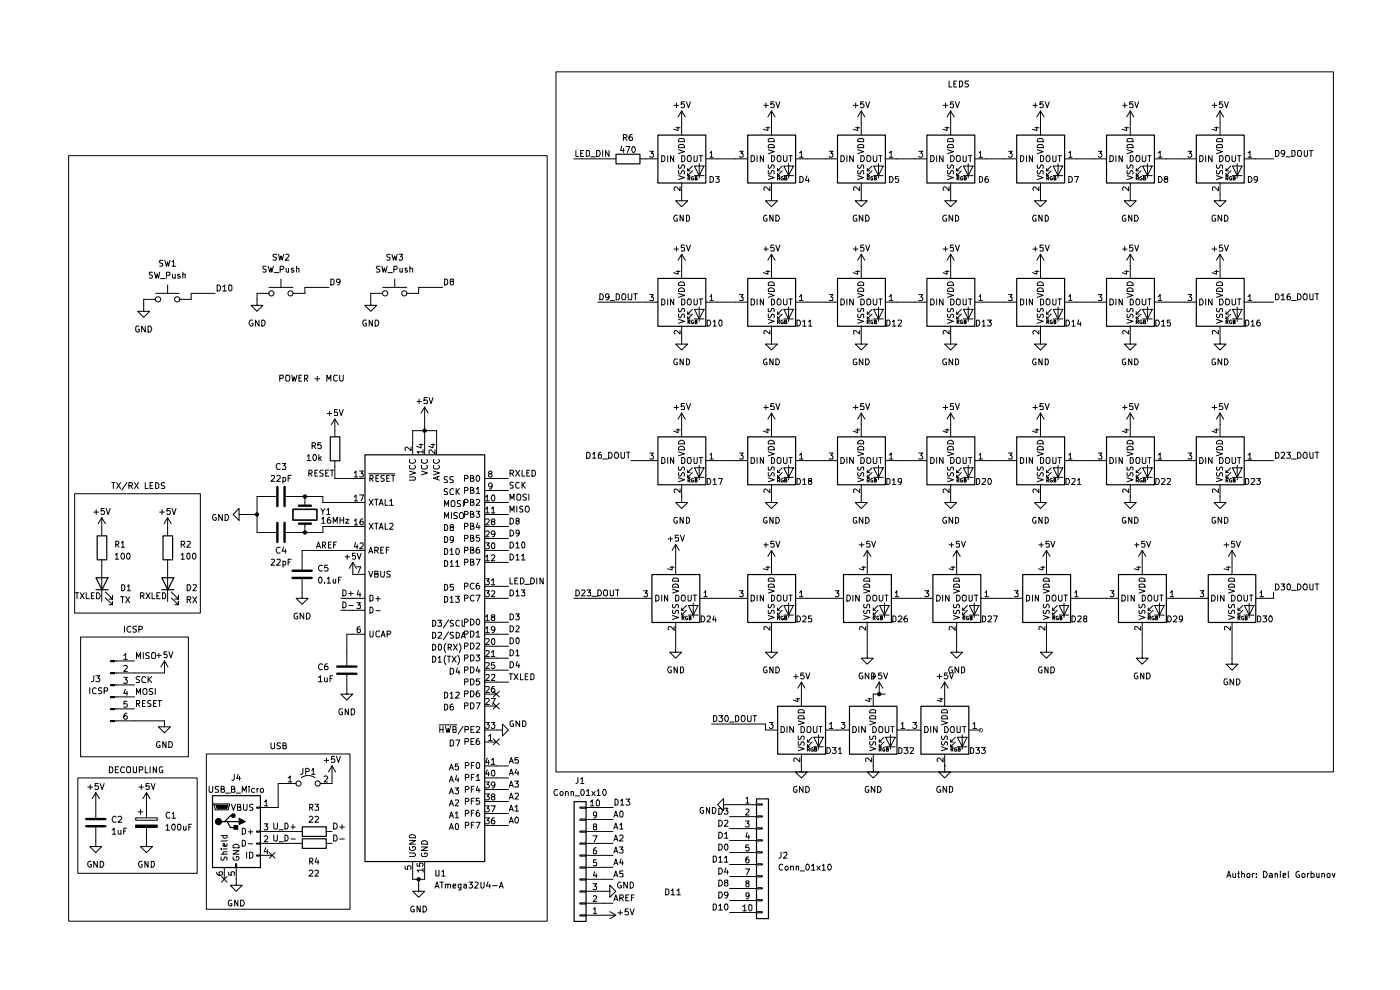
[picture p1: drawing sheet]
<svg xmlns="http://www.w3.org/2000/svg" width="297mm" height="210mm" viewBox="0 0 297 210" stroke-linecap="round" stroke-linejoin="round" font-family="sans-serif">
<g fill="none" stroke="#000" stroke-width=".21">
<path d="M117.9 15.2h165v148.5h-165zM201.3 17.2v1.3h.6M202.4 17.8h.4M202.9 17.2h-.5v1.3h.5M203.5 17.2h.5l.2 .2v.7a.52 .52 0 0 1-.7 .4zM205.5 17.2h-.7v.5l.4 .1 .3 .4-.3 .3-.5-.1M14.6 33h101.5v162.4h-101.5zM121.8 33.7h8.8M122.2 31.9v1.3h.6M123.2 32.5h.4M123.8 31.9h-.6v1.3h.6M124.4 31.9h.5l.2 .3v.7a.52 .52 0 0 1-.7 .3z"/>
<path d="M125.3 33.3h1M126.6 31.9h.5a.72 .72 0 0 1 .2 .8 .72 .72 0 0 1-.7 .5zM127.8 31.9v1.3M129.2 31.9v1.3l-.8-1.3v1.3M131.9 31l-.2 .9h.7M132.2 29.2l.7-.1 .1-.3-.2-.3h-.6v1.3M132.2 31.5v.8M132.6 29.2l.4 .6M132.8 31.1h.8l-.5 1.2M134.1 28.5a.71 .71 0 0 0-.6 .5 .71 .71 0 0 0 .2 .8l.4-.1v-.6l-.4-.1-.3 .3M134.2 31.2a.6 .6 0 0 1 .7 .5 .6 .6 0 0 1-.5 .6l-.4-.5zM135.7 33.7h3.8"/>
<path d="M137.8 32.1h.8l-.4 .4 .4 .2v.5l-.2 .2h-.4l-.2-.2M140.4 33h.4l.3 .3v.7l-.5 .3h-.2zM141.6 33v1.3M142.9 33v1.3l-.7-1.3v1.3M143 22.4h.9M143.4 27.1h.9M143.5 21.8v1.1M143.8 26.9v.8l-.9-.3M143.9 31.7l1.3 .5-1.3 .4M143.9 37.3l1.3 .4-1.3 .4M144 30.8l.3-.2h.6a.52 .52 0 0 1 .3 .7h-1.3zM144 29.5l.3-.1h.6a.52 .52 0 0 1 .3 .7h-1.3z"/>
<path d="M144 36.2a.48 .48 0 0 0 .2 .7l.2-.1 .5-.6 .3 .2-.1 .5M144 35v.6a.57 .57 0 0 0 .7-.5h.4v.6M144.3 39.6v.9l-.7-.8-.3-.1-.3 .3v.3l.2 .2M144.6 38.8v3.8h1.3l-1.3 1.3-1.3-1.3h1.3M144.6 33h.5l.2 .3v.7a.52 .52 0 0 1-.7 .3zM144.6 23.5v5.1M144.6 23.5l-.8 1.3M144.6 23.5l.8 1.3M145.2 21.6h-.7v.6l.2-.2 .5 .2-.1 .6-.4 .1-.2-.2M145.6 21.6l.4 1.3 .5-1.3M145.9 36.2h.5M145.9 37.3h.5"/>
<path d="M146 37.8h.3l.1-.2-.4-.2v.8M146 33h.5a.75 .75 0 0 1-.4 1.3 .84 .84 0 0 1-.1-1.3zM146.1 37.8l.3 .4M146.9 35.2l-1 1v-.5M146.9 36.2l-1 1.1v-.6M147.1 37.5a.37 .37 0 0 0-.4 .2 .37 .37 0 0 0 .1 .5l.4-.1v-.3h-.2M147.2 33v1.1l.2 .2h.3l.2-.3v-1M147.3 35.2h2.1l-1.1 2.1zM147.3 37.3h2.1M147.5 37.8h.3l-.1-.4h-.2v.8l.4-.1-.2-.3M148.3 34.7v3.1M148.3 33h.8"/>
<path d="M148.7 33v1.3M149.7 33.7h8.9M150.6 32.4l.4-.3v1.3M150.6 37.4a.65 .65 0 0 1 .8 .7 .65 .65 0 0 1-.8 .6zM150.6 33.4h.7M151.8 37.4h.8l-.5 .5 .5 .1v.6h-.8M156.9 32.1h.7l-.4 .4 .4 .2v.5l-.2 .2h-.3l-.2-.2M159.3 33h.6a.72 .72 0 0 1 .2 .8 .72 .72 0 0 1-.8 .5zM160.6 33v1.3M162 33v1.3l-.7-1.3v1.3M162.1 22.4h.9M162.5 27.1h.8"/>
<path d="M162.5 21.8v1.1M162.9 26.9v.8l-.9-.3M163 31.7l1.3 .5-1.3 .4M163 30.8l.2-.2h.7a.52 .52 0 0 1 .4 .7h-1.3zM163 29.5l.2-.1h.7a.52 .52 0 0 1 .4 .7h-1.3zM163 37.3l1.3 .4-1.3 .4M163 36.2v.6a.47 .47 0 0 0 .5 0 .47 .47 0 0 0 .2-.5l.3-.1 .3 .2-.1 .5M163 35v.6l.2 .1 .4-.2 .2-.5h.2l.3 .2-.1 .5M163.3 39.6v.9l-.9-.9-.3 .3v.5M163.7 38.8v3.8h1.2l-1.2 1.3-1.3-1.3h1.3M163.7 33a.65 .65 0 0 1 .6 .5 .65 .65 0 0 1-.4 .8h-.2zM163.7 23.5v5.1"/>
<path d="M163.7 23.5l-.8 1.3M163.7 23.5l.7 1.3M164.2 21.6h-.6l-.1 .6 .2-.2 .5 .1v.7l-.5 .1-.2-.2M164.6 21.6l.4 1.3 .4-1.3M164.9 37.8h.5v-.2l-.1-.2h-.4v.8M164.9 36.2h.5M164.9 37.3h.5M165 33h.5a.93 .93 0 0 1-.1 1.3h-.3a.95 .95 0 0 1-.1-1.3zM165.2 37.8l.2 .4M165.9 35.2l-1 1v-.5M165.9 36.2l-1 1.1v-.6M166.1 37.5l-.2-.1-.2 .2v.4l.2 .2 .3-.1v-.3h-.2"/>
<path d="M166.2 33v1l.3 .3h.2l.3-.3v-1M166.3 35.2h2l-1 2.1zM166.3 37.3h2M166.5 37.8h.4v-.3l-.2-.1h-.2v.8l.5-.1-.1-.3h-.2M167.3 34.7v3.1M167.4 33h.7M167.7 33v1.3M168.7 33.7h8.9M169.6 32.4l.4-.3v1.3M169.6 33.4h.7M169.7 37.4a.65 .65 0 0 1 .7 .7 .65 .65 0 0 1-.7 .6zM171.2 37.3l-.3 1h.8"/>
<path d="M171.5 37.8v.9M175.9 32.1h.8l-.4 .4 .4 .3-.1 .5-.5 .1-.2-.2M178.4 33h.5a.72 .72 0 0 1 .2 .8 .72 .72 0 0 1-.7 .5zM179.7 33v1.3M181 33v1.3l-.7-1.3v1.3M181 22.4h1M181.5 27.1h.9M181.5 21.8v1.1M181.9 26.9v.8l-.9-.3M181.9 31.7l1.3 .5-1.3 .4M181.9 37.3l1.3 .4-1.3 .4M182 30.8l.3-.2h.7l.2 .2v.5h-1.3z"/>
<path d="M182 29.5l.3-.1h.7l.2 .1v.6h-1.3zM182 36.2v.6h.5l.1-.4 .4-.2 .2 .1v.6M182 35l-.1 .5 .3 .2 .4-.2v-.3l.3-.2 .3 .1v.6M182.4 39.6v.9l-1-.9-.3 .2 .1 .6M182.6 33h.5a.72 .72 0 0 1 .2 .8 .72 .72 0 0 1-.7 .5zM182.7 38.8v3.8h1.3l-1.3 1.3-1.3-1.3h1.3M182.7 23.5v5.1M182.7 23.5l-.8 1.3M182.7 23.5l.8 1.3M183.2 21.6h-.6l-.1 .6 .2-.2h.3l.3 .3v.3l-.3 .3h-.3l-.2-.2M183.6 21.6l.5 1.3 .4-1.3M183.9 33.2l.2-.2h.4a.8 .8 0 0 1-.1 1.3h-.3l-.2-.3z"/>
<path d="M184 37.8h.4l-.1-.4h-.3v.8M184 36.2h.5M184 37.3h.5M184.1 37.8l.3 .4M185 35.2l-1 1v-.5M185 36.2l-1 1.1v-.6M185.2 37.5l-.2-.1-.3 .2 .1 .6h.4l-.1-.4M185.3 33v1l.2 .3h.3l.2-.3v-1M185.3 35.2h2.1l-1 2.1zM185.3 37.3h2.1M185.5 37.8l.4-.1-.1-.3h-.3v.8l.4-.1v-.3h-.1M186.4 34.7v3.1"/>
<path d="M186.4 33h.7M186.8 33v1.3M187.8 33.7h8.8M188.6 32.4l.5-.3v1.3M188.6 33.4h.8M188.7 37.4a.65 .65 0 0 1 .8 .7 .65 .65 0 0 1-.8 .6zM190.6 37.4h-.6l-.1 .6 .6-.1 .2 .3-.1 .4h-.7M194.9 32.1h.8l-.4 .4 .4 .3v.3l-.2 .3-.6-.2M197.4 33h.6a.72 .72 0 0 1 .2 .8 .72 .72 0 0 1-.8 .5zM198.7 33v1.3M200.1 33v1.3l-.8-1.3v1.3M200.1 22.4h1"/>
<path d="M200.5 27.1h.8M200.6 21.8v1.1M200.9 26.9v.8l-.8-.3M201 31.7l1.3 .5-1.3 .4M201 37.3l1.3 .4-1.3 .4M201.1 30.8l.2-.2h.7l.3 .7h-1.3zM201.1 29.5l.2-.1h.7l.3 .7h-1.3zM201.1 36.2v.6h.5l.2-.6h.2l.3 .2-.1 .5M201.1 35l-.1 .5 .3 .2 .2-.1a.57 .57 0 0 1 .7-.5v.6M201.3 39.6v.9l-.8-.9-.4 .3v.3l.1 .2M201.7 33h.5a.72 .72 0 0 1 .2 .8 .72 .72 0 0 1-.7 .5zM201.7 38.8v3.8h1.2l-1.2 1.3-1.3-1.3h1.3"/>
<path d="M201.7 23.5v5.1M201.7 23.5l-.8 1.3M201.7 23.5l.7 1.3M202.3 21.6h-.6l-.1 .6 .2-.2h.3l.2 .2v.5l-.2 .2h-.3l-.2-.2M202.7 21.6l.4 1.3 .4-1.3M202.9 36.2h.6M202.9 37.3h.6M203 37.8h.4l.1-.3-.5-.1v.8M203 33h.5l.2 .2v.8l-.2 .3h-.3a.84 .84 0 0 1-.2-1.3zM203.2 37.8l.3 .4M204 35.2l-1.1 1v-.5M204 36.2l-1.1 1.1v-.6"/>
<path d="M204.2 37.5l-.2-.1-.2 .2 .1 .6h.3v-.4h-.2M204.3 33v1.1l.3 .2 .4-.2v-1.1M204.4 35.2h2l-1 2.1zM204.4 37.3h2M204.6 37.8l.4-.1-.2-.3h-.2v.8l.4-.1v-.3h-.2M205.4 33h.8M205.4 34.7v3.1M205.8 33v1.3M206.8 33.7h8.8M207.7 32.4l.3-.3v1.3M207.7 33.4h.7M207.8 37.4h.2l.4 .4v.6l-.4 .3h-.2z"/>
<path d="M209.5 37.4l-.4 .1-.1 .9 .2 .3 .4-.1 .1-.4-.2-.3h-.5v.3M214 32.1h.7l-.4 .4 .4 .2v.5l-.2 .2h-.4l-.1-.2M216.5 33h.4l.3 .3v.7l-.5 .3h-.2zM217.8 33v1.3M219 33v1.3l-.6-1.3v1.3M219.1 22.4h.9M219.5 27.1h.9M219.6 21.8v1.1M220 26.9v.8l-1-.3M220 31.7l1.3 .5-1.3 .4M220 37.3l1.3 .4-1.3 .4M220.1 30.8l.3-.2h.6a.52 .52 0 0 1 .3 .7h-1.3z"/>
<path d="M220.1 29.5l.3-.1h.6a.52 .52 0 0 1 .3 .7h-1.3zM220.1 36.2a.48 .48 0 0 0 .2 .7l.3-.1 .4-.6 .3 .2-.1 .5M220.1 35v.6a.57 .57 0 0 0 .7-.5h.4v.6M220.4 39.6v.9l-.7-.8-.2-.1-.4 .3v.3l.2 .2M220.7 38.8v3.8h1.3l-1.3 1.3-1.2-1.3h1.2M220.7 33h.5l.2 .3v.7a.52 .52 0 0 1-.7 .3zM220.7 23.5v5.1M220.7 23.5l-.7 1.3M220.7 23.5l.8 1.3M221.3 21.6h-.7v.6l.2-.2 .5 .2-.1 .6-.4 .1-.2-.2M221.7 21.6l.5 1.3 .4-1.3M222 36.2h.5"/>
<path d="M222 37.3h.5M222.1 37.8h.3l.1-.2-.2-.2h-.2v.8M222.1 33h.5a.75 .75 0 0 1-.4 1.3 .84 .84 0 0 1-.1-1.3zM222.2 37.8l.3 .4M223 35.2l-1 1v-.5M223 36.2l-1 1.1v-.6M223.2 37.5a.37 .37 0 0 0-.4 .2 .37 .37 0 0 0 .1 .5l.4-.1v-.3h-.2M223.4 33v1.1l.1 .2 .4-.1 .1-.2v-1M223.4 35.2h2.1l-1 2.1zM223.4 37.3h2.1M223.6 37.8h.3v-.4h-.3v.8l.4-.1-.1-.3M224.5 33h.7"/>
<path d="M224.5 34.7v3.1M224.8 33v1.3M225.8 33.7h8.9M226.7 32.4l.4-.3v1.3M226.7 37.4a.65 .65 0 0 1 .8 .7 .65 .65 0 0 1-.8 .6zM226.7 33.4h.7M227.9 37.4h.9l-.5 1.3M233 32.1h.8l-.5 .4 .5 .3-.1 .5-.5 .1-.2-.2M235.5 33h.5a.72 .72 0 0 1 .2 .8 .72 .72 0 0 1-.7 .5zM236.7 33v1.3M238.1 33v1.3l-.7-1.3v1.3M238.2 22.4h.9"/>
<path d="M238.6 27.1h.8M238.6 21.8v1.1M239 26.9v.8l-.9-.3M239.1 31.7l1.3 .5-1.3 .4M239.1 30.8l.3-.2h.6a.52 .52 0 0 1 .4 .7h-1.3zM239.1 29.5l.3-.1h.6a.52 .52 0 0 1 .4 .7h-1.3zM239.1 37.3l1.3 .4-1.3 .4M239.1 36.2v.6a.47 .47 0 0 0 .5 0 .47 .47 0 0 0 .2-.5l.3-.1 .3 .2-.1 .5M239.1 35v.6l.3 .1 .3-.2 .2-.5h.2l.3 .2-.1 .5M239.4 39.6v.9l-.9-.9-.3 .3 .1 .5M239.8 38.8v3.8h1.2l-1.2 1.3-1.3-1.3h1.3M239.8 33a.65 .65 0 0 1 .7 .5 .65 .65 0 0 1-.5 .8h-.2z"/>
<path d="M239.8 23.5v5.1M239.8 23.5l-.8 1.3M239.8 23.5l.7 1.3M240.3 21.6h-.6l-.1 .6 .3-.2 .4 .1v.7l-.4 .1-.3-.2M240.7 21.6l.4 1.3 .5-1.3M241 37.8h.5l.1-.2-.2-.2h-.4v.8M241 36.2h.6M241 37.3h.6M241.1 33h.5a.93 .93 0 0 1-.1 1.3h-.3a.95 .95 0 0 1-.1-1.3zM241.3 37.8l.3 .4M242.1 35.2l-1.1 1v-.5M242.1 36.2l-1.1 1.1v-.6"/>
<path d="M242.2 37.5l-.1-.1-.3 .2v.4l.2 .2 .3-.1v-.3h-.2M242.3 33v1l.3 .3h.2l.3-.3v-1M242.4 35.2h2l-1 2.1zM242.4 37.3h2M242.6 37.8h.4v-.3l-.2-.1h-.2v.8l.5-.1v-.2l-.3-.1M243.4 34.7v3.1M243.5 33h.7M243.8 33v1.3M244.9 33.7h8.8M245.7 32.4l.4-.3v1.3M245.7 33.4h.8M245.8 37.4a.65 .65 0 0 1 .8 .7 .65 .65 0 0 1-.8 .6z"/>
<path d="M247.2 37.9l-.2-.1 .1-.3h.5v.4h-.4l-.2 .3v.2l.2 .3 .4-.1 .1-.2-.1-.4-.1-.1M252.1 32.1h.7l-.4 .4 .4 .3-.1 .5-.5 .1-.1-.2M254.5 33h.5a.72 .72 0 0 1 .2 .8 .72 .72 0 0 1-.7 .5zM255.8 33v1.3M257.1 33v1.3l-.7-1.3v1.3M257.1 22.4h1M257.6 27.1h.9M257.6 21.8v1.1M258.1 26.9v.8l-1-.3M258.1 31.7l1.2 .5-1.2 .4M258.1 37.3l1.2 .4-1.2 .4M258.1 30.8l.3-.2h.7l.2 .2v.5h-1.2z"/>
<path d="M258.1 29.5l.3-.1h.7l.2 .1v.6h-1.2zM258.1 36.2v.6h.6v-.4l.5-.2 .1 .1v.6M258.1 35v.5l.2 .2 .4-.2v-.3l.3-.2 .3 .1v.6M258.5 39.6v.9l-.9-.9-.4 .2 .1 .6M258.7 33h.5a.72 .72 0 0 1 .3 .8 .72 .72 0 0 1-.8 .5zM258.8 38.8v3.8h1.3l-1.3 1.3-1.2-1.3h1.2M258.8 23.5v5.1M258.8 23.5l-.7 1.3M258.8 23.5l.8 1.3M259.3 21.6h-.6v.6l.1-.2h.4l.2 .3v.3l-.2 .3h-.4l-.1-.2M259.8 21.6l.4 1.3 .4-1.3M260.1 37.8h.4l-.1-.4h-.3v.8"/>
<path d="M260.1 36.2h.5M260.1 37.3h.5M260.2 33h.4a.8 .8 0 0 1-.1 1.3h-.2l-.3-.3v-.8zM260.3 37.8l.2 .4M261.1 35.2l-1 1v-.5M261.1 36.2l-1 1.1v-.6M261.3 37.5l-.2-.1-.2 .2v.6h.4l-.1-.4M261.4 33v1l.2 .3h.3l.2-.3v-1M261.5 35.2h2l-1 2.1zM261.5 37.3h2M261.6 37.8l.4-.1-.1-.3h-.3v.8l.4-.1v-.3h-.1M262.5 34.7v3.1"/>
<path d="M262.6 33h.6M262.9 33v1.3M263.9 33.7h6.3M264.8 32.4l.4-.3v1.3M264.8 33.4h.7M264.8 37.4a.65 .65 0 0 1 .8 .7 .65 .65 0 0 1-.8 .6zM266.8 37.9l-.2 .3-.5-.1a.42 .42 0 0 1 0-.6 .42 .42 0 0 1 .6 0l.1 .7-.2 .4-.4 .1M270.6 31.9h.5a.72 .72 0 0 1 .2 .8 .72 .72 0 0 1-.7 .5zM272.5 32.4v.2l-.5 .1-.1-.1-.1-.4 .1-.3h.6v.7a.58 .58 0 0 1-.6 .6M272.8 33.3h.9M274.1 31.9h.5l.1 .3v.7a.52 .52 0 0 1-.6 .3zM275.4 31.9h.5l.1 .2a.9 .9 0 0 1-.2 1.1 .46 .46 0 0 1-.5-.4z"/>
<path d="M276.7 31.9v1.1l.2 .2h.2l.3-.3v-1M277.8 31.9h.8M278.1 31.9v1.3M32.3 57.7h-.6a.56 .56 0 0 0 .6 .8v.3l-.1 .2-.5-.1M32.8 57.7l.3 1.3 .3-.9 .2 .9 .3-1.3M34 59.1h1.1M34.5 55.3h-.6v.4l.6 .2v.2l-.2 .4-.4-.1M35 55.2l.3 1.3 .3-1 .1 1 .4-1.3M35.3 58.4l.7-.1v-.6h-.7v1.3M36.5 55.5l.3-.3v1.3M36.5 56.5h.8M36.6 58.2v.6l.2 .2 .4-.2"/>
<path d="M37.2 58.2v.8M38.2 58.2h-.4l-.1 .2 .1 .2h.4l.1 .2-.3 .2-.3-.1M38.8 58.3l.5-.1v.8M38.8 57.7v1.3M56.5 56.5l-.7 .1v.3l.7 .4-.3 .4h-.4M56.9 56.5l.3 1.2 .3-.9 .2 .9 .3-1.2M58.2 57.8h1M58.7 54h-.7a.57 .57 0 0 0 .6 .7l.1 .2-.3 .3-.5-.1M59.1 53.9l.3 1.3 .2-.9 .3 .9 .3-1.3M59.4 57.1h.5l.3-.2-.1-.3-.7-.1v1.2M59.6 59.2v1.8M60.6 54l.4-.1 .3 .4-.8 .9h.8"/>
<path d="M60.7 56.9v.7l.2 .1 .3-.1M61.2 56.9v.8M62.3 56.9h-.4l-.1 .2 .2 .2h.3v.4h-.5M62.9 57l.4-.1 .1 .8M62.9 56.5v1.2M70.2 59.2l.7 .2v.7a.52 .52 0 0 1-.7 .4zM72.1 59.7v.2a.42 .42 0 0 1-.6-.1 .42 .42 0 0 1 0-.5l.4-.1a.72 .72 0 0 1 .2 .7 .72 .72 0 0 1-.6 .6M80.6 56.5h-.6l-.2 .2 .3 .4 .5 .2v.2l-.3 .2h-.5M81 56.5l.3 1.2 .2-.9 .3 .9 .3-1.2M82.3 57.8h.9M82.7 54l-.4-.1-.3 .3 .1 .2 .6 .3v.3l-.2 .2-.5-.1M83.1 53.9l.4 1.3 .2-.9 .3 .9 .2-1.3"/>
<path d="M83.6 57.1l.6-.1v-.5h-.6v1.2M83.7 59.2v1.8M84.7 53.9h.7l-.4 .5 .4 .2v.3l-.2 .3h-.4l-.1-.2M84.8 56.9v.8h.4l.1-.1M85.3 56.9v.8M86.4 56.9h-.5v.3l.5 .1v.3l-.1 .1h-.4M87 57l.5-.1v.8M87 56.5v1.2M94.3 59.2a.64 .64 0 0 1 .7 .6 .64 .64 0 0 1-.7 .7zM95.8 59.7l-.3-.1v-.3h.7l-.1 .4-.6 .2v.4l.3 .2 .4-.2v-.4l-.3-.2M143 52.8h.9M143.4 57.6h.9"/>
<path d="M143.5 52.3v1M143.7 45.7a.66 .66 0 0 0-.8 .4 .66 .66 0 0 0 .3 .8h.5v-.5h-.2M143.8 57.3v.9l-.9-.4M144.6 53.9l-.8 1.3M144.6 53.9l.8 1.3M144.6 53.9v5.1M144.9 45.6v1.3l-.6-1.3v1.3M145.2 52h-.7v.6h.7l-.1 .7-.6-.1M145.6 52l.4 1.3 .5-1.3M145.6 45.6a.71 .71 0 0 1 .7 .5 .71 .71 0 0 1-.3 .8h-.4zM162.1 52.8h.9M162.5 57.6h.8"/>
<path d="M162.5 52.3v1M162.6 45.7a.65 .65 0 0 0-.6 .4 .65 .65 0 0 0 .2 .8l.5-.1v-.4h-.2M162.9 57.3v.9l-.9-.4M163.7 53.9v5.1M163.7 53.9l-.8 1.3M163.7 53.9l.7 1.3M164 45.6v1.3l-.7-1.3v1.3M164.2 52h-.6l-.1 .6a.48 .48 0 0 1 .7 0 .48 .48 0 0 1 0 .7l-.7-.1M164.6 45.6a.71 .71 0 0 1 .7 .5 .71 .71 0 0 1-.2 .8h-.5zM164.6 52l.4 1.3 .4-1.3M181 52.8h1M181.5 57.6h.9"/>
<path d="M181.5 52.3v1M181.7 45.7h-.5l-.2 .3v.7l.2 .2 .6-.1v-.4h-.3M181.9 57.3v.9l-.9-.4M182.7 53.9l-.8 1.3M182.7 53.9l.8 1.3M182.7 53.9v5.1M183 45.6v1.3l-.7-1.3v1.3M183.2 52h-.6l-.1 .6h.7v.6h-.7M183.6 45.6a.71 .71 0 0 1 .8 .5 .71 .71 0 0 1-.3 .8h-.5zM183.6 52l.5 1.3 .4-1.3M200.1 52.8h1M200.5 57.6h.8"/>
<path d="M200.6 52.3v1M200.7 45.7a.66 .66 0 0 0-.7 .4 .66 .66 0 0 0 .2 .8l.6-.1v-.4h-.2M200.9 57.3v.9l-.8-.4M201.7 53.9v5.1M201.7 53.9l-.8 1.3M201.7 53.9l.7 1.3M202.1 45.6v1.3l-.8-1.3v1.3M202.3 52h-.6l-.1 .6h.7v.6h-.7M202.7 45.6h.2l.5 .4v.7l-.3 .2h-.4zM202.7 52l.4 1.3 .4-1.3M219.1 52.8h.9M219.5 57.6h.9"/>
<path d="M219.6 52.3v1M219.8 45.7a.66 .66 0 0 0-.8 .4 .66 .66 0 0 0 .3 .8h.5v-.5h-.2M220 57.3v.9l-1-.4M220.7 53.9v5.1M220.7 53.9l-.7 1.3M220.7 53.9l.8 1.3M221.1 45.6v1.3l-.7-1.3v1.3M221.3 52h-.7v.6h.7l-.1 .7-.6-.1M221.7 52l.5 1.3 .4-1.3M221.7 45.6a.71 .71 0 0 1 .7 .5 .71 .71 0 0 1-.2 .8h-.5zM238.2 52.8h.9M238.6 57.6h.8"/>
<path d="M238.6 52.3v1M238.8 45.7a.65 .65 0 0 0-.7 .4 .65 .65 0 0 0 .2 .8l.5-.1v-.4h-.2M239 57.3v.9l-.9-.4M239.8 53.9v5.1M239.8 53.9l-.8 1.3M239.8 53.9l.7 1.3M240.1 45.6v1.3l-.7-1.3v1.3M240.3 52h-.6l-.1 .6a.48 .48 0 0 1 .7 0 .48 .48 0 0 1 0 .7l-.7-.1M240.7 52l.4 1.3 .5-1.3M240.7 45.6a.71 .71 0 0 1 .7 .5 .71 .71 0 0 1-.2 .8h-.5zM257.1 52.8h1M257.6 57.6h.9"/>
<path d="M257.6 52.3v1M257.8 45.7h-.5l-.2 .3v.7l.2 .2 .6-.1v-.4h-.3M258.1 57.3v.9l-1-.4M258.8 53.9v5.1M258.8 53.9l-.7 1.3M258.8 53.9l.8 1.3M259.2 45.6v1.3l-.8-1.3v1.3M259.3 52h-.6v.6h.6v.6h-.6M259.8 52l.4 1.3 .4-1.3M259.8 45.6a.71 .71 0 0 1 .7 .5 .71 .71 0 0 1-.2 .8h-.5zM29.5 69.2h-.5l-.2 .2v.7l.2 .3h.3l.2-.1v-.5h-.2M30.8 69.2v1.2l-.7-1.2v1.2"/>
<path d="M31.4 69.2h.5a.72 .72 0 0 1 .2 .8 .72 .72 0 0 1-.7 .4zM33 63.5h-2.5v2.5h1.2l-1.2 1.3-1.3-1.3h1.3M33 62.2h5M35.6 60.5v1.7M45.6 62.2h-5v1.3h-2.6M46.1 60.5a.65 .65 0 0 1 .7 .6 .65 .65 0 0 1-.7 .6zM47.2 60.8l.5-.3v1.2M47.2 61.7h.8M48.6 60.5h.3l.3 .2v.8l-.3 .2-.4-.2zM53.6 67.9h-.5a.66 .66 0 0 0-.3 .8 .66 .66 0 0 0 .8 .4l.1-.5h-.3M54.9 67.9v1.3l-.7-1.3v1.3M55.5 67.9h.5l.2 .3v.6l-.4 .4h-.3z"/>
<path d="M57.1 62.2h-2.6v2.6h1.3l-1.3 1.2-1.2-1.2h1.2M57.1 61h5M60.6 79.8l.2-.2h.5l.2 .8a.47 .47 0 0 1-.4 .5 .47 .47 0 0 1-.5-.2zM61.9 79.6l.2 1.3 .3-1 .3 1 .3-1.3M64 79.6h-.6v1.3h.6M67.3 79.8v1.1M69.8 61h-5.1v1.2h-2.6M71.5 79.7l-.5-.1-.2 .2 .1 .9 .3 .2 .3-.2M72.1 79.6v1l.2 .3h.3l.2-.3v-1M77.7 67.9h-.5a.66 .66 0 0 0-.2 .8 .66 .66 0 0 0 .7 .4v-.5h-.2M79 67.9v1.3l-.7-1.3v1.3M79.6 67.9h.5a.72 .72 0 0 1 .2 .8 .72 .72 0 0 1-.7 .5z"/>
<path d="M81.2 62.2h-2.5v2.6h1.2l-1.2 1.2-1.3-1.2h1.3M81.2 61h5.1M93.9 61h-5.1v1.2h-2.5M126.8 64.1h12.7M127.3 62.3a.71 .71 0 0 1 .7 .5 .71 .71 0 0 1-.2 .8h-.5zM129.2 62.9l-.3 .3h-.2l-.3-.3v-.3l.3-.3h.2a.9 .9 0 0 1 0 1.3h-.3M129.5 63.8h.9M130.7 62.3h.3l.4 .4v.6l-.3 .3h-.4zM132 62.5l.2-.2 .5 .2 .1 .7-.2 .4h-.5l-.2-.4zM133.3 62.3v1l.1 .3h.5l.1-1.3M134.5 62.3h.7M134.8 62.3v1.3"/>
<path d="M137.8 62.5h.8l-.4 .5 .4 .1v.6h-.8M140.4 63.4h.2l.5 .4v.6l-.5 .3h-.2zM141.6 63.4v1.3M142.9 63.4v1.3l-.7-1.3v1.3M143.7 76.2l-.2-.1a.64 .64 0 0 0-.6 .7 .64 .64 0 0 0 .6 .6l.2-.1v-.4h-.2M143.9 62.2l1.3 .5-1.3 .4M143.9 67.7l1.3 .5-1.3 .4M144 61.3a.66 .66 0 0 1 .8-.2 .66 .66 0 0 1 .4 .7h-1.3zM144 60a.66 .66 0 0 1 .8-.2 .66 .66 0 0 1 .4 .7h-1.3zM144 66.6l-.1 .5 .3 .3 .2-.1 .3-.6 .2-.1a.48 .48 0 0 1 .2 .8M144 65.4v.7h.4l.3-.7h.4v.7M144.3 70.1v.8l-1-.8-.3 .3 .2 .5"/>
<path d="M144.6 63.4a.52 .52 0 0 1 .7 .4v.6l-.7 .3zM144.6 69.2v3.8h1.3l-1.3 1.3-1.3-1.3h1.3M144.9 76.1v1.3l-.6-1.3v1.3M145.6 76.1a.64 .64 0 0 1 .7 .7 .64 .64 0 0 1-.7 .6zM145.9 66.6h.5M145.9 67.6h.5M146 68.3l.4-.1-.1-.3h-.3v.8M146 63.5l.4-.1a.86 .86 0 0 1 0 1.3 .46 .46 0 0 1-.6-.4zM146.1 68.3l.3 .4M146.9 65.6l-1 1v-.5M146.9 66.6l-1 1v-.5M147.1 67.9h-.3a.42 .42 0 0 0-.2 .4 .42 .42 0 0 0 .4 .4l.2-.1v-.3h-.2"/>
<path d="M147.2 63.4v1.2l.2 .1h.3l.2-.3v-1M147.3 65.6h2.1l-1.1 2zM147.3 67.6h2.1M147.5 68.2h.3v-.3h-.3v.8l.4-.2-.2-.3M148.3 65.1v3.1M148.3 63.4h.8M148.7 63.4v1.3M149.7 64.1h8.9M150 67.9h.5a.72 .72 0 0 1 .3 .8 .72 .72 0 0 1-.8 .5zM150.6 62.9l.4-.4v1.3M150.6 63.8h.7M151.3 68.2l.3-.3v1.3"/>
<path d="M151.3 69.2h.7M152.7 67.9h.3l.2 .2v.8l-.3 .3a.82 .82 0 0 1-.2-1.3zM156.9 62.5h.7l-.4 .5 .4 .1v.6h-.7M159.3 63.4a.65 .65 0 0 1 .8 .7 .65 .65 0 0 1-.8 .6zM160.6 63.4v1.3M162 63.4v1.3l-.7-1.3v1.3M162.6 76.2v-.1a.64 .64 0 0 0-.6 .6 .64 .64 0 0 0 .5 .7l.2-.1v-.4h-.2M163 62.2l1.3 .5-1.3 .4M163 61.3a.72 .72 0 0 1 .8-.2 .72 .72 0 0 1 .5 .7h-1.3zM163 60a.72 .72 0 0 1 .8-.2 .72 .72 0 0 1 .5 .7h-1.3zM163 67.7l1.3 .5-1.3 .4M163 66.6v.6l.2 .2 .4-.3 .1-.4h.5v.7"/>
<path d="M163 65.4l.1 .7 .4-.1 .2-.6 .5 .1v.6M163.3 70.1v.8l-.9-.8-.3 .3v.5M163.7 69.2v3.8h1.2l-1.2 1.3-1.3-1.3h1.3M163.7 63.4a.64 .64 0 0 1 .6 .7 .64 .64 0 0 1-.6 .6zM164 76.1v1.3l-.7-1.3v1.3M164.6 76.1a.65 .65 0 0 1 .8 .7 .65 .65 0 0 1-.8 .6zM164.9 68.3h.4l.1-.1v-.3h-.5v.8M164.9 66.6h.5M164.9 67.6h.5M165.1 63.4a.46 .46 0 0 1 .6 .4v.5a.46 .46 0 0 1-.6 .4 .86 .86 0 0 1 0-1.3zM165.2 68.3l.2 .4M165.9 65.6l-1 1v-.5"/>
<path d="M165.9 66.6l-1 1v-.5M166.1 67.9l-.4 .2 .1 .5h.4v-.3h-.2M166.2 63.4v1l.3 .3h.2l.3-.3v-1M166.3 65.6h2l-1 2zM166.3 67.6h2M166.5 68.2h.3l.1-.2-.4-.1v.8h.3l.2-.3-.3-.2M167.3 65.1v3.1M167.4 63.4h.7M167.7 63.4v1.3M168.7 64.1h8.9M169.1 67.9h.5a.72 .72 0 0 1 .2 .8 .72 .72 0 0 1-.7 .5zM169.6 62.9l.4-.4v1.3"/>
<path d="M169.6 63.8h.7M170.3 68.2l.4-.3v1.3M170.3 69.2h.7M171.5 68.2l.4-.3v1.3M171.5 69.2h.7M175.9 62.5h.8l-.4 .5 .4 .2-.1 .6-.7-.1M178.4 63.4a.65 .65 0 0 1 .8 .7 .65 .65 0 0 1-.8 .6zM179.7 63.4v1.3M181 63.4v1.3l-.7-1.3v1.3M181.7 76.2h-.5l-.2 .3v.5l.2 .3h.6v-.4h-.3M181.9 62.2l1.3 .5-1.3 .4M181.9 67.7l1.3 .5-1.3 .4"/>
<path d="M182 61.3l.5-.3 .5 .1 .2 .2v.5h-1.3zM182 60l.5-.2 .5 .1 .2 .1v.5h-1.3zM182 66.6l-.1 .5 .3 .3 .4-.3 .1-.4h.5v.7M182 65.4l-.1 .5 .2 .2 .4-.1 .3-.6 .4 .1v.6M182.4 70.1v.8l-1-.8-.3 .1 .1 .7M182.6 63.4a.65 .65 0 0 1 .8 .7 .65 .65 0 0 1-.8 .6zM182.7 69.2v3.8h1.3l-1.3 1.3-1.3-1.3h1.3M183 76.1v1.3l-.7-1.3v1.3M183.6 76.1a.65 .65 0 0 1 .8 .7 .65 .65 0 0 1-.8 .6zM183.9 63.6l.2-.2 .4 .1a.74 .74 0 0 1 .2 1l-.3 .2-.5-.2zM184 68.3h.3l.1-.4h-.4v.8M184 66.6h.5"/>
<path d="M184 67.6h.5M184.1 68.3l.3 .4M185 65.6l-1 1v-.5M185 66.6l-1 1v-.5M185.2 67.9h-.4l-.1 .2 .1 .5 .3 .1v-.4M185.3 63.4v1l.2 .3h.3l.2-.3v-1M185.3 65.6h2.1l-1 2zM185.3 67.6h2.1M185.5 68.2h.3v-.3h-.3v.8h.3l.1-.4-.1-.1M186.4 65.1v3.1M186.4 63.4h.7M186.8 63.4v1.3"/>
<path d="M187.8 64.1h8.8M188.1 67.9h.5l.2 .3v.6a.52 .52 0 0 1-.7 .4zM188.6 62.9l.5-.4v1.3M188.6 63.8h.8M189.3 68.2l.4-.3v1.3M189.3 69.2h.8M190.5 68l.6-.1 .2 .2-.1 .3-.7 .8h.8M194.9 62.5h.8l-.4 .5 .4 .2v.5h-.8M197.4 63.4a.65 .65 0 0 1 .8 .7 .65 .65 0 0 1-.8 .6zM198.7 63.4v1.3M200.1 63.4v1.3l-.8-1.3v1.3M200.7 76.2v-.1a.64 .64 0 0 0-.7 .6 .64 .64 0 0 0 .6 .7l.2-.1v-.4h-.2"/>
<path d="M201 62.2l1.3 .5-1.3 .4M201 67.7l1.3 .5-1.3 .4M201.1 61.3a.66 .66 0 0 1 .8-.2 .66 .66 0 0 1 .4 .7h-1.3zM201.1 60a.66 .66 0 0 1 .8-.2 .66 .66 0 0 1 .4 .7h-1.3zM201.1 66.6l-.1 .5 .3 .3 .3-.2 .2-.5 .2-.1a.48 .48 0 0 1 .2 .8M201.1 65.4l-.1 .5 .2 .2 .4-.1 .2-.6h.4v.7M201.3 70.1v.8l-.8-.8-.4 .3 .1 .5M201.7 63.4a.65 .65 0 0 1 .7 .7 .65 .65 0 0 1-.7 .6zM201.7 69.2v3.8h1.2l-1.2 1.3-1.3-1.3h1.3M202.1 76.1v1.3l-.8-1.3v1.3M202.7 76.1h.2l.5 .4v.5l-.5 .4h-.2zM202.9 63.6l.3-.2 .5 .2v.9l-.2 .2a.46 .46 0 0 1-.6-.4z"/>
<path d="M202.9 66.6h.6M202.9 67.6h.6M203 68.3l.5-.1-.1-.3h-.4v.8M203.2 68.3l.3 .4M204 65.6l-1.1 1v-.5M204 66.6l-1.1 1v-.5M204.2 67.9l-.4 .1v.6h.4v-.3h-.2M204.3 63.4v1.2l.3 .1 .4-.1v-1.2M204.4 65.6h2l-1 2zM204.4 67.6h2M204.6 68.2h.3v-.3h-.3v.8l.4-.1v-.3l-.2-.1M205.4 63.4h.8"/>
<path d="M205.4 65.1v3.1M205.8 63.4v1.3M206.8 64.1h8.8M207.2 67.9a.65 .65 0 0 1 .7 .5 .65 .65 0 0 1-.5 .8h-.2zM207.7 62.9l.3-.4v1.3M207.7 63.8h.7M208.4 68.2l.3-.3v1.3M208.4 69.2h.6M209.5 67.9h.8l-.4 .4 .4 .3v.3l-.2 .3-.6-.2M214 62.5h.7l-.4 .5 .4 .1v.6h-.7M216.5 63.4h.2l.5 .4v.6l-.5 .3h-.2zM217.8 63.4v1.3"/>
<path d="M219 63.4v1.3l-.6-1.3v1.3M219.8 76.2l-.2-.1a.64 .64 0 0 0-.6 .7 .64 .64 0 0 0 .6 .6l.2-.1v-.4h-.2M220 62.2l1.3 .5-1.3 .4M220 67.7l1.3 .5-1.3 .4M220.1 61.3a.66 .66 0 0 1 .8-.2 .66 .66 0 0 1 .4 .7h-1.3zM220.1 60a.66 .66 0 0 1 .8-.2 .66 .66 0 0 1 .4 .7h-1.3zM220.1 66.6l-.1 .5 .3 .3 .3-.1 .2-.6 .3-.1a.48 .48 0 0 1 .1 .8M220.1 65.4v.7h.5l.2-.7h.4v.7M220.4 70.1v.8l-.9-.8-.4 .3 .2 .5M220.7 63.4a.52 .52 0 0 1 .7 .4v.6l-.7 .3zM220.7 69.2v3.8h1.3l-1.3 1.3-1.2-1.3h1.2M221.1 76.1v1.3l-.7-1.3v1.3"/>
<path d="M221.7 76.1a.64 .64 0 0 1 .7 .7 .64 .64 0 0 1-.7 .6zM222 63.6l.5-.2a.86 .86 0 0 1 0 1.3 .46 .46 0 0 1-.6-.4zM222 66.6h.5M222 67.6h.5M222.1 68.3l.4-.1-.1-.3h-.3v.8M222.2 68.3l.3 .4M223 65.6l-1 1v-.5M223 66.6l-1 1v-.5M223.2 67.9h-.3a.42 .42 0 0 0-.1 .4 .42 .42 0 0 0 .3 .4l.2-.1v-.3h-.2M223.4 63.4v1.2l.1 .1 .4-.1 .1-.2v-1M223.4 65.6h2.1l-1 2zM223.4 67.6h2.1"/>
<path d="M223.6 68.2h.3v-.3h-.3v.8l.4-.2-.1-.3M224.5 63.4h.7M224.5 65.1v3.1M224.8 63.4v1.3M225.8 64.1h8.9M226.1 67.9h.6a.72 .72 0 0 1 .2 .8 .72 .72 0 0 1-.8 .5zM226.7 62.9l.4-.4v1.3M226.7 63.8h.7M227.4 68.2l.4-.3v1.3M227.4 69.2h.7M228.9 67.8l-.3 .9h.8M229.2 68.3v.9"/>
<path d="M233 62.5h.8l-.5 .5 .5 .2-.1 .6-.7-.1M235.5 63.4a.65 .65 0 0 1 .7 .7 .65 .65 0 0 1-.7 .6zM236.7 63.4v1.3M238.1 63.4v1.3l-.7-1.3v1.3M238.8 76.2l-.1-.1a.64 .64 0 0 0-.6 .6 .64 .64 0 0 0 .5 .7l.2-.1v-.4h-.2M239.1 62.2l1.3 .5-1.3 .4M239.1 61.3a.72 .72 0 0 1 .8-.2 .72 .72 0 0 1 .5 .7h-1.3zM239.1 60a.72 .72 0 0 1 .8-.2 .72 .72 0 0 1 .5 .7h-1.3zM239.1 67.7l1.3 .5-1.3 .4M239.1 66.6v.6l.3 .2 .3-.3 .1-.4h.5v.7M239.1 65.4l.1 .7 .4-.1 .3-.6 .4 .1v.6M239.4 70.1v.8l-.9-.8-.3 .3 .1 .5"/>
<path d="M239.8 69.2v3.8h1.2l-1.2 1.3-1.3-1.3h1.3M239.8 63.4a.64 .64 0 0 1 .7 .7 .64 .64 0 0 1-.7 .6zM240.1 76.1v1.3l-.7-1.3v1.3M240.7 76.1a.65 .65 0 0 1 .8 .7 .65 .65 0 0 1-.8 .6zM241 68.3h.4l.2-.1-.1-.3h-.5v.8M241 66.6h.6M241 67.6h.6M241.2 63.4a.46 .46 0 0 1 .6 .4v.5a.46 .46 0 0 1-.6 .4 .86 .86 0 0 1 0-1.3zM241.3 68.3l.3 .4M242.1 65.6l-1.1 1v-.5M242.1 66.6l-1.1 1v-.5M242.2 67.9l-.4 .2 .1 .5h.4v-.3h-.2"/>
<path d="M242.3 63.4v1l.3 .3 .4-.1 .1-.2v-1M242.4 65.6h2l-1 2zM242.4 67.6h2M242.6 68.2h.3l.1-.2-.4-.1v.8h.3l.2-.3-.3-.2M243.4 65.1v3.1M243.5 63.4h.7M243.8 63.4v1.3M244.9 64.1h8.8M245.2 67.9h.5a.72 .72 0 0 1 .2 .8 .72 .72 0 0 1-.7 .5zM245.7 62.9l.4-.4v1.3M245.7 63.8h.8M246.4 68.2l.4-.3v1.3"/>
<path d="M246.4 69.2h.7M248.2 67.9h-.6v.6l.5-.2 .2 .3-.1 .5-.4 .1-.2-.2M252.1 62.5h.7l-.4 .5 .4 .2-.1 .6-.6-.1M254.5 63.4a.65 .65 0 0 1 .8 .7 .65 .65 0 0 1-.8 .6zM255.8 63.4v1.3M257.1 63.4v1.3l-.7-1.3v1.3M257.8 76.2h-.5l-.2 .3v.5l.2 .3h.6v-.4h-.3M258.1 62.2l1.2 .5-1.2 .4M258.1 67.7l1.2 .5-1.2 .4M258.1 61.3l.6-.3 .4 .1 .2 .2v.5h-1.2zM258.1 60l.6-.2 .4 .1 .2 .1v.5h-1.2zM258.1 66.6v.5l.2 .3 .4-.3 .1-.4h.5v.7"/>
<path d="M258.1 65.4v.5l.1 .2h.4l.3-.7 .4 .1v.6M258.5 70.1v.8l-.9-.8-.4 .1 .1 .7M258.7 63.4a.65 .65 0 0 1 .8 .7 .65 .65 0 0 1-.8 .6zM258.8 69.2v3.8h1.3l-1.3 1.3-1.2-1.3h1.2M259.2 76.1v1.3l-.8-1.3v1.3M259.8 76.1a.65 .65 0 0 1 .7 .7 .65 .65 0 0 1-.7 .6zM260 63.6l.3-.2 .3 .1a.74 .74 0 0 1 .2 1l-.3 .2-.5-.2zM260.1 68.3h.3l.1-.4h-.4v.8M260.1 66.6h.5M260.1 67.6h.5M260.3 68.3l.2 .4M261.1 65.6l-1 1v-.5"/>
<path d="M261.1 66.6l-1 1v-.5M261.3 67.9h-.4v.2v.5h.4l-.1-.3M261.4 63.4v1l.2 .3h.3l.2-.3v-1M261.5 65.6h2l-1 2zM261.5 67.6h2M261.6 68.2h.4v-.3h-.4v.8h.4v-.4l-.1-.1M262.5 65.1v3.1M262.6 63.4h.6M262.9 63.4v1.3M263.9 64.1h6.3M264.2 67.9h.6l.1 .3v.6a.52 .52 0 0 1-.7 .4zM264.8 62.9l.4-.4v1.3"/>
<path d="M264.8 63.8h.7M265.4 68.2l.4-.3v1.3M265.4 69.2h.8M267.2 67.9l-.4 .1a.92 .92 0 0 0 .1 1.2h.2l.3-.3v-.3l-.3-.3h-.2l-.3 .3M270.6 62.3a.71 .71 0 0 1 .7 .5 .71 .71 0 0 1-.2 .8h-.5zM271.8 62.7l.4-.4v1.3M271.8 63.6h.7M273.6 62.3h-.2l-.4 .4v.8h.7v-.6l-.4-.1-.3 .1v.2M274 63.8h1M275.3 62.3a.71 .71 0 0 1 .7 .5 .71 .71 0 0 1-.2 .8h-.5zM276.5 62.5l.3-.2 .5 .2v.9l-.2 .2h-.4a.9 .9 0 0 1-.2-1.1zM277.9 62.3l.1 1.3 .6-.1v-1.2"/>
<path d="M279 62.3h.7M279.4 62.3v1.3M59.4 80.3l.6-.1v-.6h-.6v1.3M59.4 98.5a.58 .58 0 0 0-.8 .1 .58 .58 0 0 0 .2 .8v.2l.6-.1M59.9 98.3h.7l-.4 .5 .4 .3-.1 .5-.6-.1M63.4 80.2h.4M64.6 80.3h.5l.2-.2-.1-.5h-.6v1.3M64.9 80.3l.4 .6M65.2 96.8l.3-.4v1.3M65.2 97.7h.8M66.2 94.6h.5l.3-.3-.1-.3-.7-.1v1.3M66.5 96.4h.5a.76 .76 0 0 1-.3 1.3l-.2-.2a.87 .87 0 0 1 0-1.1z"/>
<path d="M66.5 94.6l.5 .6M66.8 80.3h1M67.4 99.7h-.6v1.3h.6M67.6 96.4v1.3M67.8 97.2l.4 .5M68.1 93.9h-.6l-.1 .6 .2-.2 .5 .1v.7l-.5 .1-.2-.2M68.2 96.9l-.6 .4M68.6 99.8l-.5-.1-.3 .3 .2 .3a.47 .47 0 0 1 .5 .2 .47 .47 0 0 1 0 .5h-.7M69.3 80.9v-1.3l.5 .8 .4-.8v1.3M69.4 87.7h1M69.8 99.7h-.7v1.3h.7M69.9 87.2v.9"/>
<path d="M70.1 99.7h.7M70.4 99.7v1.3M71 88.9v3.7M71 97.7v3.8h6.4M71 88.9l-.7 1.2M71 88.9l.8 1.2M71.5 86.9h-.5v.6l.1-.1 .4 .1 .1 .5-.1 .1h-.5M72 86.9l.4 1.2 .4-1.2M76.3 99.9h.7l-.4 .5 .4 .1v.6h-.7M86.9 99.9l1.2 .4-1.2 .5M87 98.7l-.1 .6 .2 .2 .9-.1 .1-.3-.1-.4M87 97.5l-.1 .5a.66 .66 0 0 0 .8 .3 .66 .66 0 0 0 .4-.8h-.1"/>
<path d="M87.2 94.8v.8l-.9-.8-.4 .3 .1 .5M87.5 96.4v-5h5.1v5M88.5 85.2h.9M88.9 94.3h.8M88.9 84.7v.9M89.3 94.1v.9l-.9-.3M89.4 99.9l1.3 .4-1.3 .5M89.5 98.7l-.1 .6 .3 .2 .8-.1 .2-.3-.2-.4M89.5 97.5l-.1 .5a.66 .66 0 0 0 .8 .3 .66 .66 0 0 0 .4-.8h-.1M89.7 95.8h-1.2l.3 .4M89.7 95.4v.8M90.1 86.4l-.8 1.2"/>
<path d="M90.1 86.4l.7 1.2M90.1 86.4v10M90.6 84.3h-.6l-.1 .7 .3-.2 .4 .1v.7l-.7-.1M91 84.3l.4 1.3 .5-1.3M91.4 94.3h.9M91.9 94.1v.9l-1-.3M91.9 99.9l1.3 .4-1.3 .5M92 98.7l-.1 .6 .3 .2 .8-.1a.37 .37 0 0 0 .2-.3 .37 .37 0 0 0-.2-.4M92 97.5l-.1 .5a.66 .66 0 0 0 .9 .3 .66 .66 0 0 0 .3-.8h-.1M92.3 95.4v.9l-.9-.9-.4 .2 .1 .6M109.4 99.7l.8 1.3M110.2 99.7l-.8 1.3"/>
<path d="M110.7 99.7v1.3h.6M112.4 99.7h-.6v1.3h.6M112.9 99.7a.71 .71 0 0 1 .7 .5 .71 .71 0 0 1-.2 .8h-.5zM124.5 95.9a.71 .71 0 0 1 .7 .5 .71 .71 0 0 1-.2 .8h-.5zM125.7 96.4l.4-.5v1.3M125.7 97.2h.7M127.5 95.9a.82 .82 0 0 0-.5 1.3l.6-.1v-.6l-.4-.1-.3 .3M127.8 97.4h1.1M129.1 95.9a.71 .71 0 0 1 .7 .5 .71 .71 0 0 1-.2 .8h-.5zM130.4 96.2l.2-.3h.3a.77 .77 0 0 1 .1 1.3h-.4l-.2-.2zM131.7 95.9l.1 1.3 .6-.1 .1-1.2M132.9 95.9h.7"/>
<path d="M133.3 95.9v1.3M133.9 97.7h5.6M137.8 96.1h.8l-.4 .5 .4 .2v.5h-.8M140.4 97h.2l.5 .4v.6l-.3 .3h-.4zM141.6 97v1.3M142.9 97v1.3l-.7-1.3v1.3M143 86.4h.9M143.4 91.2h.9M143.5 85.9v1M143.8 90.9v.9l-.9-.4M143.9 95.8l1.3 .5-1.3 .4M144 94.9a.66 .66 0 0 1 .8-.2 .66 .66 0 0 1 .4 .7h-1.3z"/>
<path d="M144 93.6a.66 .66 0 0 1 .8-.2 .66 .66 0 0 1 .4 .7h-1.3zM144 99.1v.6h.4l.5-.6 .3 .2-.1 .4M144.6 97a.52 .52 0 0 1 .7 .4v.6l-.2 .3h-.5zM144.6 87.6v5M144.6 87.6l-.8 1.3M144.6 87.6l.8 1.3M145.2 85.6h-.7v.7l.2-.2 .5 .2-.1 .6-.6-.1M145.6 85.6l.4 1.3 .5-1.3M146 97.1l.4-.1a.95 .95 0 0 1 .1 1.3h-.5l-.1-.2-.1-.6zM146.9 99.2l-1 1v-.5M147.2 97l.1 1.3h.5l.1-1.3M147.3 99.2h2.1l-1.1 2.1z"/>
<path d="M148.3 98.7v3.1M148.3 97h.8M148.7 97v1.3M149.7 97.7h8.9M150.6 96.5l.4-.4v1.3M150.6 97.4h.7M156.9 96.1h.7l-.4 .5 .4 .2v.5h-.7M159.3 97l.7 .2 .1 .6-.2 .5h-.6zM160.6 97v1.3M162 97v1.3l-.7-1.3v1.3M162.1 86.4h.9M162.5 91.2h.8"/>
<path d="M162.5 85.9v1M162.9 90.9v.9l-.9-.4M163 95.8l1.3 .5-1.3 .4M163 94.9a.72 .72 0 0 1 .8-.2 .72 .72 0 0 1 .5 .7h-1.3zM163 93.6a.72 .72 0 0 1 .8-.2 .72 .72 0 0 1 .5 .7h-1.3zM163 99.1l.1 .6h.3l.4-.6h.4v.6M163.7 97h.2a.65 .65 0 0 1 .4 .8 .65 .65 0 0 1-.6 .5zM163.7 87.6v5M163.7 87.6l-.8 1.3M163.7 87.6l.7 1.3M164.2 85.6h-.6l-.1 .7 .2-.2 .5 .1v.7l-.7-.1M164.6 85.6l.4 1.3 .4-1.3"/>
<path d="M165.1 97a.46 .46 0 0 1 .6 .5l-.2 .8h-.5l-.1-.2a.9 .9 0 0 1 .2-1.1zM165.9 99.2l-1 1v-.5M166.2 97v1l.2 .3h.4l.2-.3v-1M166.3 99.2h2l-1 2.1zM167.3 98.7v3.1M167.4 97h.7M167.7 97v1.3M168.7 97.7h8.9M169.6 96.5l.4-.4v1.3M169.6 97.4h.7M175.9 96.1h.8l-.4 .5 .4 .3-.1 .5-.7-.1M178.4 97a.71 .71 0 0 1 .7 .5 .71 .71 0 0 1-.2 .8h-.5z"/>
<path d="M179.7 97v1.3M181 97v1.3l-.7-1.3v1.3M181 86.4h1M181.5 91.2h.9M181.5 85.9v1M181.9 90.9v.9l-.9-.4M181.9 95.8l1.3 .5-1.3 .4M182 94.9l.5-.2h.5l.2 .2v.5h-1.3zM182 93.6l.5-.2 .5 .1 .2 .1v.5h-1.3zM182 99.1l-.1 .5 .2 .1h.4l.4-.6h.3v.6M182.6 97a.71 .71 0 0 1 .8 .5 .71 .71 0 0 1-.3 .8h-.5zM182.7 87.6v5"/>
<path d="M182.7 87.6l-.8 1.3M182.7 87.6l.8 1.3M183.2 85.6h-.6l-.1 .7 .2-.2h.3l.3 .3v.3l-.2 .2-.6-.1M183.6 85.6l.5 1.3 .4-1.3M183.9 97.2l.2-.2 .4 .1a.74 .74 0 0 1 0 1.2h-.4l-.2-.2zM185 99.2l-1 1v-.5M185.3 97v1.3l.6-.1 .1-1.2M185.3 99.2h2.1l-1 2.1zM186.4 98.7v3.1M186.4 97h.7M186.8 97v1.3M187.8 97.7h8.8"/>
<path d="M188.6 96.5l.5-.4v1.3M188.6 97.4h.8M194.9 96.1h.8l-.4 .5 .4 .3v.3l-.1 .2-.7-.1M197.4 97a.71 .71 0 0 1 .8 .5 .71 .71 0 0 1-.2 .8h-.6zM198.7 97v1.3M200.1 97v1.3l-.8-1.3v1.3M200.1 86.4h1M200.5 91.2h.8M200.6 85.9v1M200.9 90.9v.9l-.8-.4M201 95.8l1.3 .5-1.3 .4M201.1 94.9a.66 .66 0 0 1 .8-.2 .66 .66 0 0 1 .4 .7h-1.3z"/>
<path d="M201.1 93.6a.66 .66 0 0 1 .8-.2 .66 .66 0 0 1 .4 .7h-1.3zM201.1 99.1l-.1 .5 .2 .1h.3l.4-.6 .4 .2-.1 .4M201.7 97a.71 .71 0 0 1 .7 .5 .71 .71 0 0 1-.2 .8h-.5zM201.7 87.6v5M201.7 87.6l-.8 1.3M201.7 87.6l.7 1.3M202.3 85.6h-.6l-.1 .7 .2-.2h.3l.2 .2v.5h-.7M202.7 85.6l.4 1.3 .4-1.3M202.9 97.2l.3-.2 .5 .2v.9l-.2 .2h-.5l-.1-.4zM204 99.2l-1.1 1v-.5M204.3 97l.1 1.3 .6-.1v-1.2M204.4 99.2h2l-1 2.1z"/>
<path d="M205.4 97h.8M205.4 98.7v3.1M205.8 97v1.3M206.8 97.7h8.8M207.7 96.5l.3-.4v1.3M207.7 97.4h.7M214 96.1h.7l-.4 .5 .4 .2v.5h-.7M216.5 97h.2l.5 .4v.6l-.3 .3h-.4zM217.8 97v1.3M219 97v1.3l-.6-1.3v1.3M219.1 86.4h.9M219.5 91.2h.9"/>
<path d="M219.6 85.9v1M220 90.9v.9l-1-.4M220 95.8l1.3 .5-1.3 .4M220.1 94.9a.66 .66 0 0 1 .8-.2 .66 .66 0 0 1 .4 .7h-1.3zM220.1 93.6a.66 .66 0 0 1 .8-.2 .66 .66 0 0 1 .4 .7h-1.3zM220.1 99.1v.6h.5l.4-.6 .3 .2-.1 .4M220.7 97a.52 .52 0 0 1 .7 .4v.6l-.2 .3h-.5zM220.7 87.6v5M220.7 87.6l-.7 1.3M220.7 87.6l.8 1.3M221.3 85.6h-.7v.7l.2-.2 .5 .2-.1 .6-.6-.1M221.7 85.6l.5 1.3 .4-1.3"/>
<path d="M222 97.2l.5-.2a.95 .95 0 0 1 .1 1.3h-.5l-.2-.4zM223 99.2l-1 1v-.5M223.4 97v1.3h.5l.1-1.3M223.4 99.2h2.1l-1 2.1zM224.5 97h.7M224.5 98.7v3.1M224.8 97v1.3M225.8 97.7h8.9M226.7 96.5l.4-.4v1.3M226.7 97.4h.7M233 96.1h.8l-.5 .5 .5 .3-.1 .5-.7-.1M235.5 97l.6 .2 .1 .6-.2 .5h-.5z"/>
<path d="M236.7 97v1.3M238.1 97v1.3l-.7-1.3v1.3M238.2 86.4h.9M238.6 91.2h.8M238.6 85.9v1M239 90.9v.9l-.9-.4M239.1 95.8l1.3 .5-1.3 .4M239.1 94.9a.72 .72 0 0 1 .8-.2 .72 .72 0 0 1 .5 .7h-1.3zM239.1 93.6a.72 .72 0 0 1 .8-.2 .72 .72 0 0 1 .5 .7h-1.3zM239.1 99.1l.1 .6h.3l.4-.6 .5 .2-.1 .4M239.8 97h.2a.65 .65 0 0 1 .5 .8 .65 .65 0 0 1-.7 .5zM239.8 87.6v5"/>
<path d="M239.8 87.6l-.8 1.3M239.8 87.6l.7 1.3M240.3 85.6h-.6l-.1 .7 .3-.2 .4 .1v.7l-.7-.1M240.7 85.6l.4 1.3 .5-1.3M241.2 97a.46 .46 0 0 1 .6 .5l-.2 .8h-.5l-.1-.2a.9 .9 0 0 1 .2-1.1zM242.1 99.2l-1.1 1v-.5M242.3 97v1l.2 .3h.4l.2-.3v-1M242.4 99.2h2l-1 2.1zM243.4 98.7v3.1M243.5 97h.7M243.8 97v1.3M244.9 97.7h8.8"/>
<path d="M245.7 96.5l.4-.4v1.3M245.7 97.4h.8M252.1 96.1h.7l-.4 .5 .4 .3-.1 .5-.6-.1M254.5 97a.71 .71 0 0 1 .7 .5 .71 .71 0 0 1-.2 .8h-.5zM255.8 97v1.3M257.1 97v1.3l-.7-1.3v1.3M257.1 86.4h1M257.6 91.2h.9M257.6 85.9v1M258.1 90.9v.9l-1-.4M258.1 95.8l1.2 .5-1.2 .4M258.1 94.9l.6-.2h.4l.2 .2v.5h-1.2z"/>
<path d="M258.1 93.6l.6-.2 .4 .1 .2 .1v.5h-1.2zM258.1 99.1v.5l.1 .1h.4l.4-.6h.3v.6M258.7 97a.71 .71 0 0 1 .8 .5 .71 .71 0 0 1-.3 .8h-.5zM258.8 87.6v5M258.8 87.6l-.7 1.3M258.8 87.6l.8 1.3M259.3 85.6h-.6v.7l.1-.2h.4l.2 .3v.3l-.2 .2-.5-.1M259.8 85.6l.4 1.3 .4-1.3M260 97.2l.3-.2 .3 .1a.74 .74 0 0 1 0 1.2h-.4l-.2-.2zM261.1 99.2l-1 1v-.5M261.4 97l.1 1.3 .5-.1 .1-1.2M261.5 99.2h2l-1 2.1z"/>
<path d="M262.5 98.7v3.1M262.6 97h.6M262.9 97v1.3M263.9 97.7h6.3M264.8 96.5l.4-.4v1.3M264.8 97.4h.7M270.6 95.9a.71 .71 0 0 1 .7 .5 .71 .71 0 0 1-.2 .8h-.5zM271.8 96.1l.5-.2 .2 .3v.3l-.7 .7h.7M273 95.9h.7l-.4 .5 .4 .1v.6h-.7M274 97.4h1M275.3 95.9a.71 .71 0 0 1 .7 .5 .71 .71 0 0 1-.2 .8h-.5zM276.8 95.9h.2l.3 .3v.8l-.2 .2h-.4a.8 .8 0 0 1 .1-1.3z"/>
<path d="M277.9 95.9l.1 1.3 .6-.1v-1.2M279 95.9h.7M279.4 95.9v1.3M15.8 104.7h26.7v25.3h-26.7zM19.9 108.6h1M20.4 108.1v1M21.6 109.8v3.8M21.6 118.7v8.9M21.6 109.8l-.8 1.3M21.6 109.8l.8 1.3M22.1 107.9h-.6l-.1 .6 .2-.2h.3l.3 .2v.4l-.3 .2h-.3l-.2-.1M22.5 107.9l.4 1.2 .5-1.2"/>
<path d="M23.7 102.4h.7M24 102.4v1.2M24.5 117.7l.3-.4v1.3M24.5 118.6h.6M24.6 115.5l.5-.1v-.5l-.5-.1v1.3M24.7 102.4l.9 1.2M24.8 115.5l.4 .6M25.6 102.4l-.9 1.2M25.7 115.1l.4-.3v1.3M25.7 116.1h.7M25.8 117.4a.61 .61 0 0 1 .7 .5 .61 .61 0 0 1-.4 .7l-.3-.1-.1-.4zM26.9 102.4l-1.1 1.6"/>
<path d="M27 117.4h.5v1.1a.56 .56 0 0 1-.7-.2 .56 .56 0 0 1 .1-.7zM27.3 103h.6l.2-.4-.2-.2h-.6v1.2M27.7 103l.4 .6M28.5 102.4l.9 1.2M29.4 102.4l-.9 1.2M30.8 102.4v1.2h.6M31.8 103h.5M32.4 102.4h-.6v1.2h.6M33 102.4h.4l.3 .3v.7l-.3 .2h-.4zM33.9 108.6h1M34.4 108.1v1M35 102.4h-.7v.6h.4l.3 .5-.2 .1h-.6"/>
<path d="M35.6 109.8v3.8M35.6 118.7v8.9M35.6 109.8l-.8 1.3M35.6 109.8l.7 1.3M36.1 107.9h-.6l-.1 .6 .2-.2h.3l.3 .2v.4l-.3 .2h-.3l-.2-.1M36.5 107.9l.4 1.2 .4-1.2M38.4 117.7l.4-.4v1.3M38.4 115.5l.7-.1v-.5l-.7-.1v1.3M38.4 118.6h.7M38.8 115.5l.4 .6M39.7 117.4l.3-.1 .3 .3v.8l-.3 .2-.3-.1zM39.7 114.9l.4-.1 .3 .3-.8 1h.8"/>
<path d="M41 117.4a.61 .61 0 0 1 .7 .5 .61 .61 0 0 1-.5 .7l-.2-.1-.2-.4zM45.8 109.1h-.4l-.3 .3v.7l.5 .3 .3-.2v-.4h-.3M47.2 109.1v1.3l-.8-1.3v1.3M47.8 109.1h.5a.72 .72 0 0 1 .2 .9 .72 .72 0 0 1-.7 .4zM50.7 109.1v-1.2l-1.3 1.2 1.3 1.3v-1.3h3.8M57.6 101l.4-.2 .3 .4-.8 .9h.8M57.6 118.7l.4-.1 .3 .4-.8 .9h.8M58.6 105.3h-4.1v7.6h4.1M58.8 101l.1-.2h.4l.1 .2v.4l-.7 .7h.7M58.8 118.7h.6v.4l-.7 .8h.7M59.4 116.2l-.2-.1a.64 .64 0 0 0-.6 .6 .64 .64 0 0 0 .6 .6h.2M60 101.3h.4l.2 .2-.1 .5h-.5"/>
<path d="M60 119.1l.4-.1 .2 .3-.1 .5h-.5M60 101.3v1.2M60 119v1.3M60.2 116l-.3 .9h.8M60.5 116.5v.8M60.6 105.3h7.9v1.3h8.9M61.1 101.4h.5M61.1 119.2h.5M61.8 100.8h-.7v1.3M61.8 118.6h-.7v1.3M64.7 105.3v2M64.7 111.1v1.8"/>
<path d="M65.5 100.4l.7-.1v-.4l-.7-.2v1.3M65.8 100.4l.4 .6M66.8 100.3h.4M67.1 116.2l.5-1.2 .4 1.2M67.2 115.9h.6M68.1 107.9l.4 .6 .4-.6M68.2 110.1l.4-.4v1.3M68.2 111h.7M68.4 115.7l.6-.1v-.5l-.6-.1v1.2M68.4 120l-.2-.1a.64 .64 0 0 0-.6 .6 .64 .64 0 0 0 .6 .7l.2-.1M68.5 108.5v.6M68.7 115.7l.4 .5"/>
<path d="M69.1 100.3h.4M69.3 108.2l.4-.3v1.2M69.3 109.1h.7M69.5 119.9h-.6l-.1 .6 .6-.1 .2 .2-.1 .5h-.7M69.7 115.6h.4M70 109.7a.72 .72 0 0 0-.6 .6 .72 .72 0 0 0 .3 .7l.4-.1v-.6l-.4-.1-.3 .3M70.3 115h-.6v1.2h.6M70.7 111v-1.3l.4 1 .4-1v1.3M70.8 115.6h.4M71.4 115h-.6v1.2M72.1 109.7v1.3M72.1 110.3h.8"/>
<path d="M72.9 109.7v1.3M73.2 118.1h1M73.3 110.2h.7l-.7 .8h.7M73.7 117.7v.9M74.8 119.3l-.7 1.3M74.8 119.3l.8 1.3M74.8 119.3v2.5h2.6M75.2 100.3l.3-.4v1.3M75.2 105.4l.3-.4v1.3M75.2 110.4l.3-.3v1.2M75.2 101.2h.7M75.2 106.3h.7"/>
<path d="M75.2 111.3h.7M75.4 117.3h-.6v.6h.6v.5l-.2 .2-.4-.1M75.4 115.1l-.2 .9h.7M75.8 117.3l.4 1.3 .4-1.3M75.8 115.6v.8M76.3 105h.8l-.5 1.3M76.4 115.3l.1-.2h.4l.1 .2v.4l-.7 .7h.7M77 110.1a.72 .72 0 0 0-.6 .5 .72 .72 0 0 0 .2 .7h.4v-.6l-.4-.1-.2 .2M77.4 111.7h-8.9v1.2h-7.9M77.4 116.8h-13.3v4M78.2 117.3l.5-1.2 .4 1.2M78.2 100.5h5.5"/>
<path d="M78.3 105.9l.9 1.3M78.3 111l.9 1.3M78.4 117h.6M78.5 101.5l.6-.1v-.5l-.6-.1v1.3M78.7 101.5l.5 .6M79.2 105.9l-.9 1.3M79.2 111l-.9 1.3M79.5 116.8l.7-.1v-.5l-.7-.1v1.2M79.5 105.9h.7M79.5 111h.7M79.8 101.4h.4M79.8 105.9v1.3"/>
<path d="M79.8 111v1.3M79.8 116.8l.5 .5M80.3 100.8h-.5v1.3h.5M80.4 107.2l.5-1.3 .4 1.3M80.4 112.3l.5-1.3 .4 1.3M80.5 106.8h.7M80.5 111.9h.7M80.8 116.7h.4M81.4 116.1h-.6v1.2h.6M81.5 100.9l-.5-.1-.2 .3 .1 .2a.57 .57 0 0 1 .5 .7h-.6M81.7 105.9v1.3h.6M81.7 111v1.3h.6"/>
<path d="M82 116.7h.4M82 101.4h.5M82.5 116.1h-.5v1.2M82.6 100.8h-.6v1.3h.6M82.6 106.3l.5-.4v1.3M82.6 111.1l.5-.1 .3 .3-.8 1h.8M82.6 107.2h.8M83.1 100.8h.6M83.4 100.8v1.3M86.9 101.2h1.1l.1 .2-.1 .5h-1.1M92.8 101.1v.6M93.2 101l-1.3 .4 1.3 .5"/>
<path d="M94.3 107.4v-1.2l.4 .9 .5-.9v1.2M94.3 111.3h.3a.65 .65 0 0 1 .4 .7 .65 .65 0 0 1-.7 .5zM94.3 118.9h.3a.65 .65 0 0 1 .4 .7 .65 .65 0 0 1-.7 .5zM94.3 113.8h.3a.65 .65 0 0 1 .4 .7 .65 .65 0 0 1-.7 .6zM94.3 116.3h.3a.65 .65 0 0 1 .4 .8 .65 .65 0 0 1-.7 .5zM94.3 110v-1.3l.4 .9 .5-.9v1.3M94.9 101.2l-.4-.1-.3 .2 .1 .4 .6 .2v.4l-.7 .1M94.9 103.7l-.4-.1-.3 .3 .1 .3 .6 .3v.3l-.7 .1M95.5 119.3l.3-.4v1.2M95.5 116.8l.3-.5v1.3M95.5 117.6h.7M95.8 111.8l-.3-.1v-.3l.4-.1 .3 .1v.3l-.7 .2 .1 .6 .6-.1v-.5l-.3-.1"/>
<path d="M95.8 108.7v1.3M95.9 106.2h.3a.84 .84 0 0 1 .2 1.2h-.6a1.02 1.02 0 0 1 .1-1.2zM96.2 114.4l-.3 .2h-.3l-.1-.6 .3-.2 .4 .2v.8l-.3 .3h-.3M96.2 101.2h-.7v.5l.4 .1 .3 .4-.2 .2h-.6M96.2 103.8v-.1a.66 .66 0 0 0-.8 .4 .66 .66 0 0 0 .3 .8l.5-.1M96.7 119.3l.3-.4v1.2M96.8 116.5l.2-.2a.75 .75 0 0 1 .2 1.3l-.4-.1zM96.8 103.6v1.3M96.9 104.2l.6 .7M97 108.8h-.6v.5l.4 .1 .2 .3-.1 .3h-.6M97.5 103.6l-.7 .8M97.6 108.8l.4-.1 .3 .3v.8l-.2 .2h-.5a1.05 1.05 0 0 1 0-1.2z"/>
<path d="M97.7 106.3l-.5-.1-.2 .1v.4l.7 .4-.1 .3h-.6M98.3 106.2v1.2M98.6 101.5l.6-.1 .1-.3-.2-.3h-.5v1.3M98.6 104.1l.6-.1 .1-.4-.2-.2h-.5v1.2M98.6 106.6l.6-.1 .1-.3-.2-.3h-.5v1.3M98.6 109.1h.6l.1-.4-.2-.2h-.5v1.2M98.6 111.7h.5l.2-.3-.1-.3-.6-.1v1.3M98.6 114.2h.5l.2-.2-.1-.4-.6-.1v1.3M98.6 116.8h.5l.2-.3-.1-.3-.6-.1v1.2M98.6 119.3h.5l.2-.3-.1-.3-.6-.1v1.3M99.8 101.4h.5l.2-.3-.3-.3h-.4v1.3h.5l.3-.4-.4-.3M99.8 104h.5l.2-.4-.3-.2h-.4v1.2h.5l.3-.4-.4-.2"/>
<path d="M99.8 106.5h.5l.2-.3-.3-.3h-.4v1.3h.5l.3-.4-.4-.3M99.8 109.1h.5l.2-.4-.3-.2h-.4v1.2h.5l.3-.4-.4-.2M99.8 111.6l.6-.1v-.4l-.6-.1v1.3h.5l.3-.5-.4-.2M99.8 114.1l.6-.1v-.4l-.6-.1v1.3h.5l.3-.4-.4-.3M99.8 116.7l.6-.1v-.4l-.6-.1v1.2h.5l.3-.4-.4-.2M99.8 119.2l.6-.1v-.4l-.6-.1v1.3h.5l.3-.4-.4-.3M101 103.7l.4-.3v1.2M101 106.1l.2-.2h.3l.3 .3-.1 .3-.7 .7h.8M101 108.5h.8l-.5 .5 .4 .1v.5h-.7M101 118.6h.9l-.6 1.3M101 104.6h.8M101.2 100.9a.6 .6 0 0 1 .7 .5 .6 .6 0 0 1-.6 .7l-.3-.5z"/>
<path d="M101.3 110.9l-.3 .9h.9M101.6 116.1l-.4 .1-.2 .4 .1 .7a.42 .42 0 0 0 .6-.1 .42 .42 0 0 0-.1-.6h-.4l-.2 .2M101.6 111.4v.9M101.7 113.5h-.6l-.1 .6 .6-.1 .2 .3-.1 .4h-.7M102.8 101.5h5.1M102.8 106.6h5.1M102.8 111.7h5.1M102.8 116.8h5.1M102.8 104.1h5.1M102.8 109.1h5.1M102.8 114.2h5.1M102.8 119.3h5.1"/>
<path d="M103 105.4l.4-.4v1.3M103 107.9l.4-.4v1.3M103 110.2l.2-.1h.3l.3 .2-.1 .4-.7 .6h.8M103 112.8l.2-.2h.3l.3 .3-.1 .3-.7 .7h.8M103 115.1h.8l-.4 .6h.3v.6h-.7M103 118h.2l.2-.3v1.3M103 106.3h.8M103 108.8h.8M103 119h.8M103.9 100.5l-.3-.3 .3-.3h.2l.3 .3-.3 .3-.4 .1-.1 .3 .2 .3 .5-.1 .1-.3-.3-.3M104.2 107.9l.4-.4v1.3M104.2 117.9l.5-.2 .3 .2-.1 .4-.7 .7h.8"/>
<path d="M104.2 108.8h.8M104.4 103l-.3 .3h-.2l-.3-.3v-.3l.3-.3h.2a.9 .9 0 0 1 0 1.3h-.3M104.5 110.7l-.3-.4 .3-.2 .4 .1v.4l-.7 .2v.3l.3 .2h.2l.3-.2-.1-.4h-.2M104.6 105a.76 .76 0 0 1 .2 1.3h-.3a.8 .8 0 0 1 .1-1.3zM104.6 115.1a.71 .71 0 0 1 .4 .7 .71 .71 0 0 1-.4 .6 .69 .69 0 0 1-.4-.6 .69 .69 0 0 1 .4-.7zM105 113.2l-.1 .2h-.5l-.2-.2v-.3l.3-.3 .4 .1 .1 .2-.2 .9-.4 .1M108.2 115a.65 .65 0 0 1 .8 .6 .65 .65 0 0 1-.8 .6zM108.2 112.4a.65 .65 0 0 1 .8 .7 .65 .65 0 0 1-.8 .6zM108.2 108.6v-1.2l.4 .9 .5-.9v1.2M108.2 117.5a.65 .65 0 0 1 .8 .7 .65 .65 0 0 1-.8 .6zM108.2 109.9a.65 .65 0 0 1 .8 .6 .65 .65 0 0 1-.8 .7zM108.2 100.4l.7-.1 .1-.3-.3-.3h-.5v1.3"/>
<path d="M108.2 106.1v-1.3l.4 .9 .5-.9v1.3M108.5 100.4l.5 .6M108.9 102.4l-.5-.1-.2 .1 .1 .5a.47 .47 0 0 1 .5 .2 .47 .47 0 0 1 0 .4h-.6M109.5 115.3l.3-.3v1.2M109.5 117.9l.3-.4v1.3M109.5 116.2h.7M109.5 118.8h.7M109.6 110.5l-.1-.4 .1-.2 .5 .1v.4l-.6 .2v.5l.1 .1h.3l.3-.3-.1-.4h-.2M109.6 105l.3-.2a.46 .46 0 0 1 .6 .4l-.2 .9h-.5l-.2-.2zM109.6 107.4v1.2M110.2 113l-.1 .2h-.5l-.1-.6 .4-.2 .3 .3-.2 .9-.4 .1M110.2 102.4l-.3-.1a.74 .74 0 0 0-.3 1.2h.6"/>
<path d="M110.7 117.9l.3-.4v1.3M110.7 118.8h.6M110.7 102.3v1.2M110.9 115l.4 .2v.8l-.4 .2a.9 .9 0 0 1 0-1.2zM110.9 107.4h-.4l-.3 .2 .1 .3 .6 .2v.4h-.7M110.9 102.9l.5 .6M111.4 102.3l-.7 .7M111.5 107.5l.5-.1a.86 .86 0 0 1 0 1.2 .46 .46 0 0 1-.6-.4zM111.7 104.9l-.5-.1-.3 .3 .2 .3a.47 .47 0 0 1 .4 .2 .47 .47 0 0 1 .1 .5h-.7M111.8 100.3h.4M112.2 104.8v1.3M141.7 114.3h1"/>
<path d="M142.2 113.9v.9M143.3 115.5l-.7 1.3M143.3 115.5l.8 1.3M143.3 115.5v6.3M143.7 109.8l-.2-.1a.6 .6 0 0 0-.6 .7 .6 .6 0 0 0 .8 .5v-.4h-.2M143.9 101.3l1.3 .5-1.3 .4M143.9 113.5h-.6v.6h.6v.6h-.6M144 100.2v.7a.57 .57 0 0 0 .7-.6h.4v.7M144.3 103.7v.8l-1-.8-.3 .3 .2 .5M144.4 113.5l.4 1.3 .4-1.3M144.6 102.8v3.8h1.3l-1.3 1.3-1.3-1.3h1.3M144.9 109.7v1.3l-.6-1.3v1.3"/>
<path d="M145.6 109.7a.64 .64 0 0 1 .7 .7 .64 .64 0 0 1-.7 .6zM145.9 100.2h.5M145.9 101.3h.5M146 101.9l.4-.1-.1-.3h-.3v.8M146.1 101.9l.3 .4M146.9 100.2l-1 1.1v-.5M147.1 101.5h-.3a.42 .42 0 0 0-.2 .5 .42 .42 0 0 0 .4 .3l.2-.1v-.3h-.2M147.3 101.3h2.1M147.5 101.9h.3v-.4h-.3v.8l.4-.2-.2-.2M150 101.5h.5a.72 .72 0 0 1 .3 .8 .72 .72 0 0 1-.8 .5zM151.3 101.9l.3-.4v1.3M151.3 102.8h.7"/>
<path d="M152.4 101.5h.8l-.5 1.3M162.1 115.6h.9M162.5 115.1v1M162.6 109.8v-.1a.64 .64 0 0 0-.6 .6 .64 .64 0 0 0 .5 .7l.2-.1v-.4h-.2M163 101.3l1.3 .5-1.3 .4M163 100.2v.6l.2 .2 .4-.2 .2-.6h.2l.3 .3-.1 .5M163.3 103.7v.8l-.9-.8-.3 .3v.5M163.7 102.8v3.8h1.2l-1.2 1.3-1.3-1.3h1.3M163.7 116.8v5M163.7 116.8l-.8 1.2M163.7 116.8l.7 1.2M164 109.7v1.3l-.7-1.3v1.3"/>
<path d="M164.2 114.8h-.6l-.1 .6 .7-.1a.48 .48 0 0 1 0 .7 .48 .48 0 0 1-.7 0M164.6 114.8l.4 1.3 .4-1.3M164.6 109.7a.65 .65 0 0 1 .8 .7 .65 .65 0 0 1-.8 .6zM164.9 101.9h.4l.1-.1v-.3h-.5v.8M164.9 100.2h.5M164.9 101.3h.5M165.2 101.9l.2 .4M165.9 100.2l-1 1.1v-.5M166.1 101.5l-.4 .2 .1 .5h.4v-.3h-.2M166.3 101.3h2M166.5 101.9h.3l.1-.3-.4-.1v.8h.3l.2-.3-.3-.1M169.1 101.5h.5a.72 .72 0 0 1 .2 .8 .72 .72 0 0 1-.7 .5z"/>
<path d="M170.3 101.9l.4-.4v1.3M170.3 102.8h.7M171.7 102l-.2-.1v-.3l.6-.1v.4l-.6 .3v.4l.2 .2h.3l.2-.3v-.2l-.2-.3M181.7 109.8h-.5l-.2 .3v.6l.2 .2h.6v-.4h-.3M181.9 101.3l1.3 .5-1.3 .4M182 100.2l-.1 .6 .3 .2h.2l.2-.2v-.3l.4-.3 .2 .2v.6M182.3 115.6h1M182.4 103.7v.8l-1-.8-.3 .1 .1 .7M182.7 102.8v3.8h1.3l-1.3 1.3-1.3-1.3h1.3M182.8 115.1v1M183 109.7v1.3l-.7-1.3v1.3M183.6 109.7a.65 .65 0 0 1 .8 .7 .65 .65 0 0 1-.8 .6z"/>
<path d="M184 101.9h.3l.1-.4h-.4v.8M184 100.2h.5M184 101.3h.5M184 116.8l-.8 1.2M184 116.8l.7 1.2M184 116.8v5M184.1 101.9l.3 .4M184.5 114.8h-.6l-.1 .6 .6-.1 .2 .3-.1 .4h-.7M184.9 114.8l.4 1.3 .5-1.3M185 100.2l-1 1.1v-.5M185.2 101.5h-.4l-.1 .2 .1 .5 .3 .1v-.4M185.3 101.3h2.1"/>
<path d="M185.5 101.9h.3v-.4h-.3v.8h.3l.1-.4h-.1M188.1 101.5h.5l.2 .3v.6a.52 .52 0 0 1-.7 .4zM189.3 101.9l.4-.4v1.3M189.3 102.8h.8M191.3 102l-.1 .2a.42 .42 0 0 1-.6-.1 .42 .42 0 0 1 .1-.6l.5 .1 .1 .6a.58 .58 0 0 1-.6 .6M200.7 109.8v-.1a.61 .61 0 0 0-.7 .7 .61 .61 0 0 0 .7 .5l.1-.4h-.2M201 101.3l1.3 .5-1.3 .4M201.1 100.2l-.1 .6 .3 .2 .2-.1a.57 .57 0 0 1 .7-.6v.7M201.3 103.7v.8l-.8-.8-.4 .3 .1 .5M201.3 115.6h1M201.7 102.8v3.8h1.2l-1.2 1.3-1.3-1.3h1.3M201.8 115.1v1"/>
<path d="M202.1 109.7v1.3l-.8-1.3v1.3M202.7 109.7h.2l.5 .4v.6l-.5 .3h-.2zM202.9 100.2h.6M202.9 101.3h.6M202.9 116.8v5M202.9 116.8l-.7 1.2M202.9 116.8l.8 1.2M203 101.9h.5l-.1-.4h-.4v.8M203.2 101.9l.3 .4M203.5 114.8h-.6v.6l.6-.1v.7h-.6M204 100.2l-1.1 1.1v-.5M204 114.8l.4 1.3 .4-1.3"/>
<path d="M204.2 101.5l-.4 .1v.6h.4v-.3h-.2M204.4 101.3h2M204.6 101.9h.3v-.4h-.3v.8l.4-.1v-.3h-.2M207.2 101.5a.65 .65 0 0 1 .7 .5 .65 .65 0 0 1-.5 .8h-.2zM208.4 101.6l.6-.1v.5l-.7 .8h.7M209.7 101.5h.4a.76 .76 0 0 1-.2 1.3l-.2-.2a.87 .87 0 0 1 0-1.1zM219.8 109.8l-.2-.1a.6 .6 0 0 0-.6 .7 .6 .6 0 0 0 .8 .5v-.4h-.2M220 101.3l1.3 .5-1.3 .4M220.1 100.2v.7a.57 .57 0 0 0 .7-.6h.4v.7M220.4 103.7v.8l-.9-.8-.4 .3 .2 .5M220.4 115.6h.9M220.7 102.8v3.8h1.3l-1.3 1.3-1.2-1.3h1.2"/>
<path d="M220.9 115.1v1M221.1 109.7v1.3l-.7-1.3v1.3M221.7 109.7a.64 .64 0 0 1 .7 .7 .64 .64 0 0 1-.7 .6zM222 100.2h.5M222 101.3h.5M222 116.8v5M222 116.8l-.8 1.2M222 116.8l.8 1.2M222.1 101.9l.4-.1-.1-.3h-.3v.8M222.2 101.9l.3 .4M222.6 114.8h-.7v.6h.7v.6h-.7M222.9 114.8l.5 1.3 .4-1.3"/>
<path d="M223 100.2l-1 1.1v-.5M223.2 101.5h-.3a.42 .42 0 0 0-.1 .5 .42 .42 0 0 0 .3 .3l.2-.1v-.3h-.2M223.4 101.3h2.1M223.6 101.9h.3v-.4h-.3v.8l.4-.2-.1-.2M226.1 101.5h.6a.72 .72 0 0 1 .2 .8 .72 .72 0 0 1-.8 .5zM227.4 101.6l.6-.1 .1 .4-.8 .9h.8M228.6 101.9l.3-.4v1.3M228.6 102.8h.7M238.8 109.8l-.1-.1a.64 .64 0 0 0-.6 .6 .64 .64 0 0 0 .5 .7l.2-.1v-.4h-.2M239.1 101.3l1.3 .5-1.3 .4M239.1 100.2v.6l.3 .2 .3-.2 .2-.6h.2l.3 .3-.1 .5M239.4 103.7v.8l-.9-.8-.3 .3 .1 .5"/>
<path d="M239.8 102.8v3.8h1.2l-1.2 1.3-1.3-1.3h1.3M240.1 109.7v1.3l-.7-1.3v1.3M240.7 109.7a.65 .65 0 0 1 .8 .7 .65 .65 0 0 1-.8 .6zM240.7 115.6h.9M241 101.9h.4l.2-.1-.1-.3h-.5v.8M241 100.2h.6M241 101.3h.6M241.1 115.1v1M241.3 101.9l.3 .4M242.1 100.2l-1.1 1.1v-.5M242.2 101.5l-.4 .2 .1 .5h.4v-.3h-.2M242.3 116.8l-.7 1.2"/>
<path d="M242.3 116.8l.8 1.2M242.3 116.8v5M242.4 101.3h2M242.6 101.9h.3l.1-.3-.4-.1v.8h.3l.2-.3-.3-.1M242.8 114.8h-.6l-.1 .6 .7-.1a.48 .48 0 0 1 0 .7 .48 .48 0 0 1-.7 0M243.2 114.8l.5 1.3 .4-1.3M245.2 101.5h.5a.72 .72 0 0 1 .2 .8 .72 .72 0 0 1-.7 .5zM246.4 101.6l.6-.1 .1 .3-.7 1h.7M247.6 101.6l.6-.1 .1 .4-.7 .9h.7M257.8 109.8h-.5l-.2 .3v.6l.2 .2h.6v-.4h-.3M258.1 101.3l1.2 .5-1.2 .4M258.1 100.2v.6l.2 .2 .4-.2v-.3l.3-.3 .3 .2v.6"/>
<path d="M258.5 103.7v.8l-.9-.8-.4 .1 .1 .7M258.8 102.8v3.8h1.3l-1.3 1.3-1.2-1.3h1.2M259.2 109.7v1.3l-.8-1.3v1.3M259.7 115.6h1M259.8 109.7a.65 .65 0 0 1 .7 .7 .65 .65 0 0 1-.7 .6zM260.1 101.9h.3l.1-.4h-.4v.8M260.1 100.2h.5M260.1 101.3h.5M260.2 115.1v1M260.3 101.9l.2 .4M261.1 100.2l-1 1.1v-.5M261.3 101.5h-.4v.2v.5h.4l-.1-.3"/>
<path d="M261.4 116.8l-.8 1.2M261.4 116.8l.7 1.2M261.4 116.8v5M261.5 101.3h2M261.6 101.9h.4v-.4h-.4v.8h.4v-.4h-.1M261.9 114.8h-.6l-.1 .6 .6-.1 .2 .3-.1 .4h-.7M262.3 114.8l.4 1.3 .4-1.3M264.2 101.5h.6l.1 .3v.6a.52 .52 0 0 1-.7 .4zM265.4 101.6l.6-.1 .2 .4-.9 .9h.9M266.6 101.5h.8l-.4 .4 .4 .3v.3l-.3 .3h-.3l-.2-.2M16 125.7h.7M16.3 125.7v1.3"/>
<path d="M17 125.7l.9 1.3M17.1 135.1h22.9v25.4h-22.9zM17.9 125.7l-.9 1.3M18.3 125.7v1.3h.7M19.4 126.4h.4M20 125.7h-.6v1.3h.6M20.5 125.7a.71 .71 0 0 1 .7 .5 .71 .71 0 0 1-.2 .8h-.5zM22.4 126.8l1.5 1.5v-.7v.7h-.8M22.4 125.6l1.5 1.5v-.8v.8h-.8M25.6 126.6h.7M25.8 124a.65 .65 0 0 1 .7 .6 .65 .65 0 0 1-.4 .7h-.3zM26 126.6v1.2"/>
<path d="M26.2 139l.5-.4v1.3M26.2 139.9h.8M26.4 132.8v1.3M26.7 126.6l.8 1.2M27 124.4l.3-.4v1.3M27 125.3h.7M27.5 126.6l-.8 1.2M27.8 132.9l-.3-.1a.64 .64 0 0 0-.6 .7 .64 .64 0 0 0 .6 .6l.3-.1M29 139.7v-1.3l.4 1 .4-1v1.3M29 132.9h-.7a.57 .57 0 0 0 .6 .7v.4h-.7M29.5 133.5h.5l.2-.2-.1-.4-.6-.1v1.3M29.8 126.4h.6l.2-.4-.3-.3h-.5v1.3"/>
<path d="M30.1 126.4l.5 .6M30.4 138.4v1.3M31 125.7l.8 1.3M31.7 138.5l-.5-.1-.3 .3 .2 .3a.47 .47 0 0 1 .4 .2 .47 .47 0 0 1 .1 .5h-.7M31.8 125.7l-.8 1.3M32.2 138.6l.2-.2a.46 .46 0 0 1 .6 .5l-.1 .8h-.6l-.1-.2zM32.3 125.7v1.3h.6M33.3 126.4h.4M33.3 139h.9M33.7 138.6v.9M34 125.7h-.7v1.3h.7M34.5 125.7h.3l.3 .4v.6l-.1 .3h-.5z"/>
<path d="M35.4 138.3h-.6v.6l.4-.1 .3 .2-.1 .4h-.6M35.8 138.3l.4 1.2 .5-1.2M36.3 126.8l1.5 1.5v-.7v.7h-.7M36.3 125.6l1.5 1.5v-.8v.8h-.7M39.7 127.2h.6l.2-.5-.2-.1h-.6v1.2M39.7 124h.5a.72 .72 0 0 1 .2 .9 .72 .72 0 0 1-.7 .4zM40 127.2l.5 .6M40.9 126.6l.8 1.2M41 124.1l.6-.1 .1 .4-.8 .9h.8M41.7 126.6l-.8 1.2M63.1 130.1l-.3-.1-.4 .3v.7l.4 .3 .4-.2v-.4h-.3M64.1 122.9v4h1.3l-1.3 1.3-1.3-1.3h1.3"/>
<path d="M64.4 130v1.3l-.7-1.3v1.3M65 130a.65 .65 0 0 1 .8 .7 .65 .65 0 0 1-.8 .6zM67.7 122.5a.61 .61 0 0 1 .7 .4 .61 .61 0 0 1-.2 .7 .6 .6 0 0 1-.7-.4 .6 .6 0 0 1 .2-.7zM68.8 123.5v.2M69.4 122.8l.4-.4v1.3M69.4 123.7h.7M70.7 122.9v.7l.3 .1 .2-.2M71.2 122.9v.8M71.8 123h.4M72.3 129.5h5.1M72.3 126.9h5.1M72.4 122.4h-.6v1.3"/>
<path d="M72.7 125.1a.52 .52 0 0 1 .7 .4v.6a.52 .52 0 0 1-.7 .3zM72.7 127.7a.52 .52 0 0 1 .7 .3v.6a.52 .52 0 0 1-.7 .3zM74 125.9h.9M74 128.4h.9M74.4 125.5v.9M75.7 120.2h.8l-.5 1.3M75.7 127.8h.8l-.5 .6h.5v.6h-.8M76 125.2l-.2 1h.7M76.4 132.9l-.6 .3v.8l.2 .2 .5-.2-.1-.6h-.5l-.1 .2M76.4 125.7v.9M77.4 134.5h-3.8v6.6M78.2 121.2l.5 1.2 .4-1.2"/>
<path d="M78.5 126.2a.64 .64 0 0 1 .7 .7 .64 .64 0 0 1-.7 .6zM78.5 128.8a.64 .64 0 0 1 .7 .6 .64 .64 0 0 1-.7 .6zM78.5 133.9v1.1l.2 .1h.2l.3-.2v-1M79.5 121.8l.7-.1v-.5h-.7v1.2h.5l.3-.4-.4-.2M79.8 127h.9M79.8 129.5h.9M80.2 126.5v1M80.5 133.9h-.6l-.1 .2v.9l.4 .1 .3-.1M80.8 121.2v1l.2 .2h.3l.2-.2v-1M80.9 135.1l.4-1.2 .4 1.2M80.9 134.7h.7M82.1 134.5h.5l.3-.2-.2-.4h-.6v1.2"/>
<path d="M82.8 121.2h-.7a.57 .57 0 0 0 .6 .7l.1 .3-.3 .2-.5-.1M91.8 139.2a.64 .64 0 0 1 .7 .6 .64 .64 0 0 1-.7 .7zM91.8 134.1a.64 .64 0 0 1 .7 .6 .64 .64 0 0 1-.7 .7zM91.8 131.6a.64 .64 0 0 1 .7 .6 .64 .64 0 0 1-.7 .6zM91.8 136.7a.64 .64 0 0 1 .7 .6 .64 .64 0 0 1-.7 .6zM92.9 131.6h.7l-.4 .5 .4 .1v.6h-.7M93 139.5l.3-.3v1.3M93 134.2h.6v.4l-.7 .8h.7M93 136.7h.4l.2 .2v.8l-.2 .2-.4-.1zM94.3 126.5a.64 .64 0 0 1 .7 .6 .64 .64 0 0 1-.7 .7zM94.3 124a.64 .64 0 0 1 .7 .6 .64 .64 0 0 1-.7 .6zM94.6 139a1.55 1.55 0 0 0 0 2"/>
<path d="M94.6 136.5a1.55 1.55 0 0 0 0 1.9M94.9 139.2h.7M95.1 137.3l.6-.1 .1-.5h-.7v1.2M95.2 134l-1.1 1.7M95.2 131.5l-1.1 1.7M95.2 139.2v1.3M95.3 137.3l.5 .6M95.5 126.8l.3-.3v1.3M95.5 120.1h.7M95.5 127.8h.7M95.9 139.2l.9 1.3M96.2 134.2h-.7v.4l.7 .3v.4h-.7"/>
<path d="M96.2 131.7h-.7v.4l.7 .2v.5h-.7M96.2 124h-.7v.5h.7v.6h-.7M96.2 136.7l.8 1.2M96.6 126.5h.9l-.5 .5 .4 .1v.6h-.8M96.7 120.1h.8M96.8 134.1l.6 .2 .1 .2v.5l-.5 .4h-.2zM96.8 139.2l-.9 1.3M97 136.7l-.8 1.2M97.1 139l.3 .4a1.44 1.44 0 0 1-.3 1.6M97.5 131.7l-.3-.1a.61 .61 0 0 0-.5 .7 .61 .61 0 0 0 .8 .5M97.5 136.5a1.55 1.55 0 0 1 0 1.9M97.9 135.4l.4-1.3 .4 1.3"/>
<path d="M98 135h.6M98 131.6v1.2h.6M98.6 124.4h.5l.2-.3-.1-.3-.6-.1v1.3M98.6 126.9h.5l.2-.2-.1-.4-.6-.1v1.3M98.6 132h.5l.2-.3-.1-.3-.6-.1v1.3M98.6 134.5h.5l.2-.2-.2-.4h-.5v1.2M98.6 137.1h.5l.2-.3-.2-.4h-.5v1.3M98.6 139.6h.5l.2-.2-.2-.5h-.5v1.3M99.8 131.3a.65 .65 0 0 1 .8 .7 .65 .65 0 0 1-.8 .6zM99.8 133.9h.5a.72 .72 0 0 1 .2 .8 .72 .72 0 0 1-.7 .4zM99.8 136.4h.5a.72 .72 0 0 1 .2 .8 .72 .72 0 0 1-.7 .5zM99.8 138.9h.5a.72 .72 0 0 1 .2 .9 .72 .72 0 0 1-.7 .4z"/>
<path d="M100.6 123.8a.59 .59 0 0 0-.9 .5 .59 .59 0 0 0 .8 .6l.1-.1M100.6 126.3a.59 .59 0 0 0-.9 .5 .59 .59 0 0 0 .8 .6l.1-.1M101 126.2h.9l-.6 1.3M101 134.2l.4-.3v1.2M101 136.5l.6-.1 .2 .3-.8 1h.8M101 138.9h.8l-.5 .5 .5 .2v.4l-.3 .2h-.3l-.2-.2M101 135.1h.8M101.2 131.4a.61 .61 0 0 1 .6 .4 .61 .61 0 0 1-.2 .7 .6 .6 0 0 1-.7-.4 .6 .6 0 0 1 .3-.7zM101.6 123.7l-.4 .1a.92 .92 0 0 0 .1 1.2h.2l.3-.3v-.3l-.2-.2h-.4l-.2 .2M102.8 126.9h5.1M102.8 134.5h5.1M102.8 124.4h5.1"/>
<path d="M102.8 132h5.1M102.8 137.1h5.1M102.8 139.6h5.1M103 122.8h.8l-.4 .5 .3 .1v.6h-.7M103 125.3h.8l-.4 .5 .3 .1v.6h-.7M103 130.7h.2l.2-.3v1.3M103 133.3l.4-.4v1.3M103 135.6l.5-.1 .3 .2-.8 1h.8M103 138.1l.5-.1 .3 .3-.8 1h.8M103 131.7h.8M103 134.2h.8M104.2 123.1l.4-.3v1.2"/>
<path d="M104.2 125.4l.5-.1 .3 .3-.8 1h.8M104.2 138.3l.4-.3v1.3M104.2 124h.8M104.2 139.3h.8M104.4 135.6h.4a.75 .75 0 0 1-.2 1.1 .81 .81 0 0 1-.2-1.1zM104.5 130.9l-.3-.2 .1-.2h.6v.4h-.4l-.3 .2v.3l.3 .3 .4-.1 .1-.2v-.3l-.3-.2M105 133.4l-.3 .3h-.2l-.2-.1-.1-.4 .3-.3 .4 .1 .1 .6a.58 .58 0 0 1-.6 .6M108.2 137.8a.65 .65 0 0 1 .8 .7 .65 .65 0 0 1-.8 .6zM108.2 135.3a.65 .65 0 0 1 .8 .6 .65 .65 0 0 1-.8 .7zM108.2 132.8a.65 .65 0 0 1 .8 .6 .65 .65 0 0 1-.8 .6zM108.2 122.6v1.3h.6M108.2 125.1a.65 .65 0 0 1 .8 .7 .65 .65 0 0 1-.8 .6z"/>
<path d="M108.2 130.2a.65 .65 0 0 1 .8 .7 .65 .65 0 0 1-.8 .6zM109.2 123.2h.4M109.4 130.2h.8l-.5 .5h.4l.1 .2-.1 .5-.5 .1-.2-.2M109.5 138.2l.3-.4v1.3M109.5 132.8h.4l.3 .3-.8 .9h.8M109.5 125.5l.3-.4v1.3M109.5 139.1h.7M109.5 126.4h.7M109.6 135.4l.3-.1a.78 .78 0 0 1-.2 1.3l-.2-.3zM109.9 122.6h-.7v1.3h.7M110.4 122.6a.65 .65 0 0 1 .8 .6 .65 .65 0 0 1-.8 .7zM110.6 125.1h.7l-.4 .5 .4 .1v.6h-.7"/>
<path d="M111.3 124h1.1M112.6 122.6a.65 .65 0 0 1 .8 .6 .65 .65 0 0 1-.8 .7zM113.9 122.6v1.3M115.2 122.6v1.3l-.6-1.3v1.3M121.8 126.9h16.5M122.2 125.1a.65 .65 0 0 1 .7 .7 .65 .65 0 0 1-.7 .6zM123.4 125.2l.5-.1 .2 .3-.7 1h.7M124.5 125.1h.8l-.4 .5 .4 .1v.6h-.8M125.6 126.5h1M126.8 125.1a.65 .65 0 0 1 .8 .7 .65 .65 0 0 1-.8 .6zM128.1 125.3l.3-.2 .5 .2v.9l-.3 .2a.46 .46 0 0 1-.6-.4zM129.5 125.1v1.2l.2 .1 .4-.1v-1.2"/>
<path d="M130.6 125.1h.7M131 125.1v1.3M136.6 125.3h.7l-.4 .5 .4 .1v.6h-.7M139.1 126.2l.7 .3v.7l-.4 .3h-.3zM140.4 126.2v1.3M141.6 126.2v1.3l-.6-1.3v1.3M142.2 120.3h.8M142.6 120.1v.8l-1-.3M142.7 125l1.2 .4-1.2 .4M142.7 130.6l1.2 .4-1.2 .4M142.7 129.5v.6h.5l.2-.6h.4v.6M142.7 128.2a.48 .48 0 0 0 .2 .7h.3l.4-.7 .3 .2-.1 .5"/>
<path d="M142.8 124h1l.1 .5h-1.2zM142.8 122.7h1l.1 .6h-1.2zM143 132.9v.8l-.7-.8-.5 .1-.1 .4 .2 .2M143.3 132v6.3h1.3l-1.3 1.3-1.2-1.3h1.2M143.3 126.2l.7 .3v.7a.52 .52 0 0 1-.7 .3zM144.6 129.5h.5M144.6 130.5h.5M144.7 131.1h.3l.1-.3-.4-.1v.8M144.7 126.3l.4-.1a.86 .86 0 0 1 0 1.3 .46 .46 0 0 1-.6-.4zM144.9 131.1l.2 .4M145.6 128.4l-1 1.1v-.6M145.6 129.5l-1 1v-.5"/>
<path d="M145.8 130.7h-.3a.39 .39 0 0 0-.1 .5 .39 .39 0 0 0 .5 .2v-.3h-.2M146 126.2v1.1l.1 .2h.3l.2-.2v-1.1M146 128.4h2.1l-1 2.1zM146 130.5h2.1M146.2 131.1l.4-.1v-.3h-.4v.8l.4-.2-.1-.2M147.1 126.2h.7M147.1 127.9v3.1M147.4 126.2v1.3M148.4 126.9h10.2M148.8 130.6a.71 .71 0 0 1 .7 .5 .71 .71 0 0 1-.2 .8h-.5zM149.4 125.6l.3-.3v1.3M149.4 126.6h.6"/>
<path d="M150 130.8l.5-.2 .2 .5-.8 .8h.8M151.5 130.6l-.3 .9h.8M151.8 131.1v.8M156.9 125.3h.7l-.4 .5 .4 .1v.6h-.7M159.3 126.2a.65 .65 0 0 1 .8 .7 .65 .65 0 0 1-.8 .6zM160.6 126.2v1.3M162 126.2v1.3l-.7-1.3v1.3M162.5 120.3h.8M162.9 120.1v.8l-.9-.3M163 125l1.3 .4-1.3 .4M163 124.1l.5-.2 .6 .1 .2 .5h-1.3zM163 122.9l.5-.3 .6 .1 .2 .6h-1.3z"/>
<path d="M163 130.6l1.3 .4-1.3 .4M163 129.5l.1 .6h.3l.3-.6h.4l.2 .2-.1 .4M163 128.2v.7a.47 .47 0 0 0 .5-.1 .47 .47 0 0 0 .2-.4l.3-.2 .3 .2-.1 .5M163.3 132.9v.8l-.7-.8h-.5v.7M163.7 132v6.3h1.2l-1.2 1.3-1.3-1.3h1.3M163.7 126.2a.64 .64 0 0 1 .7 .7 .64 .64 0 0 1-.7 .6zM164.9 131.1h.5v-.3l-.5-.1v.8M164.9 129.5h.5M164.9 130.5h.5M165.1 126.2a.46 .46 0 0 1 .6 .5v.4a.46 .46 0 0 1-.6 .4 .86 .86 0 0 1 0-1.3zM165.2 131.1l.2 .4M165.9 128.4l-1 1.1v-.6"/>
<path d="M165.9 129.5l-1 1v-.5M166.1 130.7l-.4 .2v.3l.2 .3 .3-.1v-.3h-.2M166.2 126.2v1.1l.3 .2h.2l.3-.2v-1.1M166.3 128.4h2l-1 2.1zM166.3 130.5h2M166.5 131.1l.4-.1v-.3h-.4v.8h.3l.2-.3-.3-.1M167.3 127.9v3.1M167.4 126.2h.7M167.7 126.2v1.3M168.7 126.9h10.2M169.1 130.6a.71 .71 0 0 1 .7 .5 .71 .71 0 0 1-.2 .8h-.5zM169.6 125.6l.4-.3v1.3"/>
<path d="M169.6 126.6h.7M170.3 130.8l.1-.2h.4l.2 .3-.1 .3-.6 .7h.7M172.1 130.6h-.6v.6l.5-.1 .2 .3-.1 .5-.6-.1M177.2 125.3h.8l-.5 .5h.4v.7h-.7M179.7 126.2a.65 .65 0 0 1 .7 .7 .65 .65 0 0 1-.7 .6zM180.9 126.2v1.3M182.3 126.2v1.3l-.8-1.3v1.3M182.8 120.3h.8M183.2 120.1v.8l-.9-.3M183.2 125l1.3 .4-1.3 .4M183.2 130.6l1.3 .4-1.3 .4M183.3 124.1a.66 .66 0 0 1 .8-.2 .66 .66 0 0 1 .4 .6h-1.3z"/>
<path d="M183.3 122.9a.66 .66 0 0 1 .8-.3 .66 .66 0 0 1 .4 .7h-1.3zM183.3 129.5l-.1 .4 .2 .2h.3l.4-.6h.3l.1 .6M183.3 128.2v.7h.5l.1-.5 .4-.2 .2 .2v.5M183.6 132.9v.8l-.7-.8-.5 .1 .1 .6M183.9 126.2a.65 .65 0 0 1 .8 .7 .65 .65 0 0 1-.8 .6zM184 132v7.6h1.3l-1.3 1.3-1.3-1.3h1.3M185.2 126.4l.2-.2 .4 .1a.74 .74 0 0 1 .1 1l-.2 .2-.5-.2zM185.3 131.1h.3l.1-.4h-.4v.8M185.3 129.5h.5M185.3 130.5h.5M185.4 131.1l.3 .4M186.3 128.4l-1 1.1v-.6"/>
<path d="M186.3 129.5l-1 1v-.5M186.4 130.7h-.3l-.1 .2 .1 .5 .3 .1v-.4M186.5 126.2v1.1l.3 .2h.2l.3-.2v-1.1M186.6 128.4h2l-1 2.1zM186.6 130.5h2M186.8 131.1h.2l.2-.3-.4-.1v.8h.3l.1-.4h-.2M187.6 127.9v3.1M187.7 126.2h.7M188 126.2v1.3M189.1 126.9h8.8M189.4 130.6a.52 .52 0 0 1 .7 .4v.7l-.2 .2h-.5zM189.9 125.6h.2l.1-.3v1.3"/>
<path d="M189.9 126.6h.8M190.6 130.8l.2-.2h.3l.2 .5-.8 .8h.8M192.4 130.6a.76 .76 0 0 0-.5 1.3l.5-.1a.42 .42 0 0 0 0-.5 .42 .42 0 0 0-.5-.1l-.1 .2M196.2 125.3h.8l-.4 .5h.2l.2 .3-.1 .4h-.7M198.7 126.2a.65 .65 0 0 1 .8 .7 .65 .65 0 0 1-.8 .6zM200 126.2v1.3M201.3 126.2v1.3l-.7-1.3v1.3M201.8 120.3h.8M202.2 120.1v.8l-.9-.3M202.3 125l1.2 .4-1.2 .4M202.3 130.6l1.2 .4-1.2 .4M202.4 129.5l-.1 .4 .1 .2 .5-.1 .1-.5h.5v.6"/>
<path d="M202.4 128.2v.7h.5l.1-.6 .3-.1 .2 .2v.5M202.4 124h1l.1 .5h-1.2zM202.4 122.7h1l.1 .6h-1.2zM202.6 132.9v.8l-.7-.8-.5 .1-.1 .4 .2 .2M202.9 132v6.3h1.3l-1.3 1.3-1.2-1.3h1.2M202.9 126.2a.65 .65 0 0 1 .8 .7 .65 .65 0 0 1-.8 .6zM204.2 126.4l.3-.2 .5 .2v.9l-.3 .2a.46 .46 0 0 1-.6-.4zM204.2 129.5h.5M204.2 130.5h.5M204.3 131.1h.3l.1-.4h-.4v.8M204.5 131.1l.2 .4M205.2 128.4l-1 1.1v-.6"/>
<path d="M205.2 129.5l-1 1v-.5M205.5 130.7l-.4 .1v.5l.2 .2 .2-.1v-.3h-.2M205.6 126.2v1.1l.2 .2 .4-.2v-1.1M205.7 128.4h2l-1 2.1zM205.7 130.5h2M205.8 131.1h.3l.1-.3-.4-.1v.8l.4-.1v-.3h-.1M206.7 126.2h.7M206.7 127.9v3.1M207.1 126.2v1.3M208 126.9h8.9M208.4 130.6h.3a.65 .65 0 0 1 .4 .8 .65 .65 0 0 1-.7 .5zM209 125.6l.3-.3v1.3"/>
<path d="M209 126.6h.7M209.6 130.8l.2-.2h.3l.2 .2v.4l-.8 .7h.8M210.7 130.6h.9l-.5 1.3M215.2 125.3h.8l-.4 .5 .4 .1v.6h-.8M217.8 126.2l.6 .3v.7l-.4 .3h-.2zM219 126.2v1.3M220.3 126.2v1.3l-.7-1.3v1.3M220.8 120.3h.9M221.2 120.1v.8l-.9-.3M221.3 125l1.3 .4-1.3 .4M221.3 130.6l1.3 .4-1.3 .4M221.4 129.5v.6h.4l.3-.6h.4v.6"/>
<path d="M221.4 128.2a.48 .48 0 0 0 .2 .7h.2l.2-.5 .2-.2 .4 .2-.1 .5M221.5 124h.9l.2 .5h-1.3zM221.5 122.7h.9l.2 .6h-1.3zM221.7 132.9v.8l-.8-.8h-.4v.7M222 132v6.3h1.3l-1.3 1.3-1.3-1.3h1.3M222 126.2l.7 .3v.7a.52 .52 0 0 1-.7 .3zM223.3 126.4l.5-.2a.86 .86 0 0 1 0 1.3 .46 .46 0 0 1-.6-.4zM223.3 129.5h.5M223.3 130.5h.5M223.4 131.1h.3l.1-.3-.4-.1v.8M223.5 131.1l.3 .4M224.3 128.4l-1 1.1v-.6"/>
<path d="M224.3 129.5l-1 1v-.5M224.5 130.7h-.3a.39 .39 0 0 0-.1 .5 .39 .39 0 0 0 .4 .2v-.3h-.1M224.5 126.2v1.1l.3 .2 .4-.1 .1-.1v-1.1M224.7 128.4h2l-1 2.1zM224.7 130.5h2M224.9 131.1h.2l.1-.4h-.3v.8l.4-.2-.2-.2M225.7 127.9v3.1M225.7 126.2h.8M226.1 126.2v1.3M227.1 126.9h10.1M227.4 130.6a.71 .71 0 0 1 .7 .5 .71 .71 0 0 1-.2 .8h-.5zM228 125.6l.3-.3v1.3"/>
<path d="M228 126.6h.7M228.7 130.8l.4-.2 .3 .5-.8 .8h.8M230.1 131.2l-.2-.3 .1-.2 .4-.1 .1 .5-.1 .1h-.4v.7l.5-.1v-.5l-.1-.1M235.5 125.3h.8l-.4 .5h.3v.7h-.7M238 126.2a.65 .65 0 0 1 .8 .7 .65 .65 0 0 1-.8 .6zM239.3 126.2v1.3M240.6 126.2v1.3l-.7-1.3v1.3M241.1 120.3h.9M241.6 120.1v.8l-1-.3M241.6 125l1.3 .4-1.3 .4M241.6 124.1l.5-.2 .6 .1 .2 .5h-1.3zM241.6 122.9l.5-.3 .6 .1 .2 .6h-1.3z"/>
<path d="M241.6 130.6l1.3 .4-1.3 .4M241.6 129.5l.1 .6h.4l.3-.6h.4v.6M241.6 128.2v.7a.47 .47 0 0 0 .5-.1 .47 .47 0 0 0 .2-.4l.4-.2 .2 .2-.1 .5M242 132.9v.8l-.8-.8h-.4v.7M242.3 132v7.6h1.3l-1.3 1.3-1.3-1.3h1.3M242.3 126.2a.64 .64 0 0 1 .7 .7 .64 .64 0 0 1-.7 .6zM243.6 131.1h.4l.1-.3-.5-.1v.8M243.6 129.5h.5M243.6 130.5h.5M243.8 126.2a.46 .46 0 0 1 .5 .5v.4a.46 .46 0 0 1-.5 .4 .86 .86 0 0 1 0-1.3zM243.8 131.1l.3 .4M244.6 128.4l-1 1.1v-.6"/>
<path d="M244.6 129.5l-1 1v-.5M244.8 130.7l-.5 .2v.3l.3 .3 .3-.1v-.3h-.2M244.9 126.2v1.1l.2 .2h.3l.2-.2v-1.1M244.9 128.4h2.1l-1 2.1zM244.9 130.5h2.1M245.1 131.1l.4-.1v-.3h-.4v.8h.3l.2-.3-.2-.1M246 127.9v3.1M246 126.2h.7M246.4 126.2v1.3M247.4 126.9h8.9M247.7 130.6a.71 .71 0 0 1 .8 .5 .71 .71 0 0 1-.3 .8h-.5zM248.2 125.6l.5-.3v1.3"/>
<path d="M248.2 126.6h.8M248.9 130.8l.2-.2h.3l.3 .3-.1 .3-.7 .7h.8M250.9 131.2l-.1 .2-.4 .1-.2-.2v-.5l.4-.2 .3 .3-.2 .9-.4 .1M254.6 125.3h.8l-.5 .5h.4v.7h-.7M257 126.2a.65 .65 0 0 1 .8 .7 .65 .65 0 0 1-.8 .6zM258.3 126.2v1.3M259.7 126.2v1.3l-.8-1.3v1.3M260.2 120.3h.8M260.6 120.1v.8l-.9-.3M260.6 125l1.3 .4-1.3 .4M260.6 130.6l1.3 .4-1.3 .4M260.7 129.5l-.1 .4 .2 .2h.3l.4-.6h.4v.6"/>
<path d="M260.7 128.2v.7h.5l.1-.5 .4-.2 .2 .2v.5M260.9 124h.8l.2 .1v.4h-1.3zM260.9 122.7h.8l.2 .2v.4h-1.3zM261 132.9v.8l-.7-.8-.5 .1v.6M261.3 126.2a.65 .65 0 0 1 .7 .7 .65 .65 0 0 1-.7 .6zM261.4 132v8.9h1.2l-1.2 1.3-1.3-1.3h1.3M262.6 126.4l.2-.2 .3 .1a.74 .74 0 0 1 .2 1l-.2 .2-.5-.2zM262.6 131.1h.4l.1-.4h-.5v.8M262.6 129.5h.5M262.6 130.5h.5M262.8 131.1l.3 .4M263.7 128.4l-1.1 1.1v-.6"/>
<path d="M263.7 129.5l-1.1 1v-.5M263.8 130.7h-.3l-.1 .2 .1 .5h.3l-.1-.3M263.9 126.2v1.1l.3 .2h.2l.3-.2v-1.1M264 128.4h2l-1 2.1zM264 130.5h2M264.2 131.1h.2l.2-.3-.4-.1v.8h.3l.1-.4h-.2M265 127.9v3.1M265.1 126.2h.7M265.4 126.2v1.3M266.8 130.6h.2l.5 .4v.7l-.3 .2h-.4zM267.3 125.6h.2l.1-.3v1.3M267.3 126.6h.8"/>
<path d="M267.9 130.6h.8l-.4 .5 .3 .1v.6h-.7M269.3 130.7l.2-.1a.76 .76 0 0 1 .2 1.3l-.4-.1a.94 .94 0 0 1 0-1.1zM270.2 125.6v1.3h-3.8M270.6 123.9a.65 .65 0 0 1 .8 .6 .65 .65 0 0 1-.8 .6zM271.8 123.9h.7l-.4 .5h.4v.7h-.7M273.1 124l.4-.1 .2 .2v.8l-.2 .2-.5-.2zM274 125.2h1M275.3 123.9a.65 .65 0 0 1 .7 .6 .65 .65 0 0 1-.7 .6zM276.5 124l.3-.1 .5 .1v1l-.3 .1h-.3a.74 .74 0 0 1-.2-1.1zM277.9 123.9v1l.2 .2h.5v-1.2M279 123.9h.7M279.4 123.9v1.2"/>
<path d="M19 145.9v1.3M19.9 143.3v1l-.2 .2-.3 .1M20.3 143.3h.9l-.5 .5 .4 .1v.6h-.8M20.4 146l-.2-.1-.5 .1-.1 .9a.55 .55 0 0 0 .8 .2M21.6 146l-.5-.1-.2 .1v.4l.7 .4-.3 .4-.4-.1M22.1 146.6l.7-.1v-.5l-.7-.1v1.3M23.5 140.1h.8v.3h-.8zM23.5 142.7h.8v.2h-.8zM23.5 145.2h.8v.3h-.8zM23.5 147.7h.8v.3h-.8zM23.5 150.3h.8v.2h-.8zM23.5 152.8h.8v.3h-.8z"/>
<path d="M24.3 152.9h10.6v1.3h1.3l-1.3 1.2-1.3-1.2h1.3M24.3 140.2h4.2M24.3 145.3h4.2M24.3 147.8h4.2M24.3 150.4h4.2M26.2 141.3l.6-.2 .2 .3-.1 .3-.7 .7h.8M26.2 143.7h.8l-.4 .5 .4 .2-.1 .5h-.7M26.6 146.2l-.4 .9h.9M26.9 148.8h-.6l-.1 .6h.7v.5h-.7M26.9 151.3a.71 .71 0 0 0-.6 .5 .71 .71 0 0 0 .2 .8l.4-.1 .1-.4-.2-.3h-.3l-.3 .3M26.9 146.6v.9M29 147.3v-1.3l.4 1 .4-1v1.3"/>
<path d="M29 149.3l.6-.1v-.4l-.1-.2h-.5v1.3M29.2 149.3l.4 .6M29.6 143.6l-.5-.1-.2 .3 .1 .3 .6 .3-.1 .4h-.6M30.2 149.2h.4M30.4 146.2l.2-.2 .6 .2v1l-.3 .1a.46 .46 0 0 1-.6-.4zM30.8 148.6h-.6v1.3h.6M30.9 143.7a.58 .58 0 0 0-.8 .1 .58 .58 0 0 0 .1 .8l.1 .2 .6-.1M31.4 143.5v1.3M31.6 144.1l.6 .7M32 148.7l-.4-.1-.3 .2 .1 .4 .6 .2v.4h-.7M32.2 143.5l-.8 .8M32.4 146.1l-.5-.1-.2 .3v.3l.6 .2v.4h-.6"/>
<path d="M32.6 149.2h.4M32.9 146v1.3M33.2 148.6h-.6v1.3h.6M33.5 148.6h.8M33.9 148.6v1.3M34 157.4l-.2-.1a.61 .61 0 0 0-.6 .7 .61 .61 0 0 0 .8 .5v-.4h-.3M34.9 140.2v2.5h-10.6M34.9 140.2l-.8 1.3M34.9 140.2l.7 1.3M35.2 157.3v1.3l-.7-1.3v1.3M35.8 157.3a.65 .65 0 0 1 .8 .6 .65 .65 0 0 1-.8 .7zM43.8 159.9h30.5v33h-30.5z"/>
<path d="M57.5 157.6v1l.2 .2 .5-.1 .1-.1v-1M59.5 157.6h-.7v.6h.5l.2 .4-.2 .2-.5-.1M60 158.2h.5l.2-.4-.2-.2h-.5v1.2h.5l.3-.4-.3-.2M67.6 143.7l.4-.4v1.3M67.6 144.6h.7M68.4 141a.61 .61 0 0 0-.9 .3 .61 .61 0 0 0 .5 .8l.4-.1M68.8 143.8v.6l.2 .2 .4-.1M69.4 140.8a.72 .72 0 0 0-.6 .5 .72 .72 0 0 0 .3 .8l.4-.1a.42 .42 0 0 0 0-.6 .42 .42 0 0 0-.6 0l-.1 .2M69.4 143.8v.8M70 143.9h.4M70.6 143.3h-.6v1.3M72.6 150.4h-.5a.66 .66 0 0 0-.2 .8 .66 .66 0 0 0 .7 .4v-.6h-.2"/>
<path d="M73.6 143.2v4h1.2l-1.2 1.3-1.3-1.3h1.3M73.9 150.4v1.2l-.7-1.2v1.2M74.5 150.4h.5a.72 .72 0 0 1 .2 .8 .72 .72 0 0 1-.7 .4zM93 140.5h.6M93.1 153.8h3.8M93.3 154.1v1.3M93.3 154.8h.7M94 154.1v1.3M94.3 146.8a.64 .64 0 0 1 .7 .6 .64 .64 0 0 1-.7 .7zM94.3 149.4a.64 .64 0 0 1 .7 .6 .64 .64 0 0 1-.7 .6zM94.5 154.1l.3 1.3 .3-.9 .1 .9 .4-1.3M95.5 141.7a.65 .65 0 0 1 .8 .7 .65 .65 0 0 1-.8 .6z"/>
<path d="M95.5 147.2l.3-.4v1.3M95.5 157h.5l.2 .1v1l-.4 .1h-.3zM95.5 148.1h.7M96.1 154.8h.4l.3-.3-.3-.4h-.4v1.3l.7-.1v-.4l-.3-.1M96.1 149.4l-.6 .2v.9l.3 .1 .4-.1-.1-.6h-.5l-.1 .1M96.7 146.9l.5-.1 .3 .4-.9 .9h.9M96.7 157h.8l-.5 1.2M97 141.6l-.2 1h.7M97.4 142.2v.8M98.2 154.1l-1 1.6M98.6 142.2h.5l.2-.3-.2-.4h-.5v1.2M98.6 144.6h.5l.2-.4-.2-.2h-.5v1.3"/>
<path d="M98.6 147.2h.5l.2-.5-.2-.1h-.5v1.2M98.6 149.7h.5l.2-.4-.2-.2h-.5v1.3M98.6 154.8h.7v-.6l-.7-.1v1.3M98.6 157.3h.7v-.6l-.7-.1v1.3M99.8 141.5h.5a.72 .72 0 0 1 .2 .8 .72 .72 0 0 1-.7 .4zM99.8 144h.5a.72 .72 0 0 1 .2 .8 .72 .72 0 0 1-.7 .5zM99.8 146.6h.5a.72 .72 0 0 1 .2 .8 .72 .72 0 0 1-.7 .4zM99.8 149.1h.5a.72 .72 0 0 1 .2 .8 .72 .72 0 0 1-.7 .5zM99.9 154.8h.4M99.9 157.3h.4M100.6 154.1h-.7v1.3h.7M100.6 156.6h-.7v1.3h.7"/>
<path d="M101 149.1h.9l-.6 1.3M101 154.3l.2-.2h.3l.3 .2-.1 .4-.7 .7h.8M101.3 141.4l-.3 .9h.9M101.6 146.6h-.4a.92 .92 0 0 0 .1 1.2h.2l.3-.2v-.4l-.3-.2h-.2l-.3 .2M101.6 156.6l-.4 .2a.94 .94 0 0 0 0 1.1h.4l.2-.2v-.3l-.3-.3h-.2l-.3 .3M101.6 141.9v.8M101.7 144h-.6l-.1 .6 .2-.2h.3l.3 .3v.3l-.3 .3h-.3l-.2-.2M102.8 154.9h3.8v-1.3l1.3 1.3-1.3 1.2v-1.2M102.8 157.4h2.5M102.8 142.2h5.1M102.8 144.7h5.1M102.8 147.2h2.5"/>
<path d="M102.8 149.8h2.5M103 140.6l.5-.1 .3 .3-.8 1h.8M103 143.2l.6-.1 .2 .2-.8 1.1h.8M103 145.7l.6-.1 .2 .3-.8 1h.8M103 148.3l.6-.1 .2 .2-.8 1h.8M103 153.2h.8l-.4 .5 .4 .2v.4l-.3 .2h-.3l-.2-.2M103.6 156.1l.5-.3v1.3M103.6 157.1h.8M104.2 143.2l.7-.1 .1 .2-.8 1.1h.8M104.2 148.2h.9l-.6 1.2M104.2 153.2h.8l-.4 .5 .4 .2-.1 .5-.5 .1-.2-.2M104.6 156.7l1.3 1.3"/>
<path d="M104.6 149.2l1.3 1.2M104.6 146.6l1.3 1.2M104.9 140.5h-.6l-.1 .6h.7v.6l-.4 .1-.3-.2M104.9 145.6h-.4l-.3 .5v.5l.3 .3 .4-.1v-.7l-.4-.1-.3 .3M105.9 156.7l-1.3 1.3M105.9 149.2l-1.3 1.2M105.9 146.6l-1.3 1.2M108 142.9h.8M108.2 140.4h.5a.72 .72 0 0 1 .2 .8 .72 .72 0 0 1-.7 .4zM108.4 142.9v1.3M108.9 152.9h-.4l-.3 .3v.6l.3 .3 .5-.1v-.4h-.3M109.1 142.9l.8 1.3"/>
<path d="M109.7 140.3l-.2 .9h.7M109.9 142.9l-.8 1.3M110.1 140.8v.8M110.2 152.9v1.2l-.7-1.2v1.2M110.4 142.9v1.3h.6M110.8 152.9h.5l.2 .3 .1 .4-.3 .5h-.5zM111.4 143.5h.4M112 142.9h-.6v1.3h.6M112.6 142.9h.4l.3 .3v.6l-.4 .4h-.3zM142.4 141.5h-.5a.66 .66 0 0 0-.2 .8 .66 .66 0 0 0 .7 .4v-.5h-.2M143.7 141.5v1.2l-.7-1.2v1.2M144.4 141.5a.65 .65 0 0 1 .6 .5 .65 .65 0 0 1-.4 .7h-.2z"/>
<path d="M151 153.6h11.4v1.3h2.5M151.4 151.8h.4l.3 .3v.6l-.5 .4h-.2zM152.5 151.8h.8l-.4 .4 .4 .3v.3l-.2 .3h-.4l-.2-.2M153.9 151.8h.4a.82 .82 0 0 1-.2 1.3 .89 .89 0 0 1-.2-1.3zM154.8 153.2h.9M156 151.8h.5l.2 .3v.6l-.4 .4h-.3zM157.4 151.8h.5a.75 .75 0 0 1-.3 1.3 .84 .84 0 0 1-.2-1.3zM158.6 151.8v1l.2 .3h.3l.2-.3v-1M159.8 151.8h.7M160.1 151.8v1.3M162.6 141.5a.65 .65 0 0 0-.6 .5 .65 .65 0 0 0 .4 .7l.3-.1v-.4h-.2M163.2 153.2h.8l-.4 .5 .4 .2-.1 .5-.5 .1-.2-.2"/>
<path d="M164 141.5v1.2l-.7-1.2v1.2M164.6 141.5h.5a.72 .72 0 0 1 .2 .8 .72 .72 0 0 1-.7 .4zM165.7 154.1a.71 .71 0 0 1 .7 .4 .71 .71 0 0 1-.2 .9h-.5zM167 154.1v1.3M168.3 154.1v1.3l-.7-1.3v1.3M168.4 143.5h.9M168.8 148.3h.9M168.8 143v1M169.2 148.1v.7l-.9-.3M169.3 152.9l1.3 .4-1.3 .5M169.3 152l.3-.2h.7a.52 .52 0 0 1 .3 .7h-1.3zM169.3 150.7l.3-.2h.7a.52 .52 0 0 1 .3 .7h-1.3z"/>
<path d="M169.3 158.4l1.3 .4-1.3 .5M169.3 157.3v.6l.2 .2 .4-.3v-.2l.3-.3 .4 .3-.1 .5M169.3 156.1v.6l.2 .2 .4-.3 .1-.4h.5v.7M169.9 154.1a.71 .71 0 0 1 .8 .4 .71 .71 0 0 1-.3 .9h-.5zM170 144.7v5.1M170 159.9v2.6M170 144.7l-.8 1.3M170 144.7l.8 1.3M170.5 142.7h-.6l-.1 .6 .2-.1h.3l.3 .2v.4l-.3 .2h-.3l-.2-.2M170.9 142.7l.5 1.3 .4-1.3M171.3 159h.3l.2-.3-.2-.1h-.3v.7M171.3 157.4h.5"/>
<path d="M171.3 158.4h.5M171.4 154.1h.3a.84 .84 0 0 1 .2 1.3h-.5l-.2-.2v-.9zM171.5 159l.3 .3M172.3 156.4l-1 1v-.5M172.3 157.4l-1 1v-.5M172.5 158.7l-.2-.1-.3 .1v.5l.2 .1h.4v-.3h-.2M172.6 154.1v1.1l.1 .2h.4l.2-.2v-1.1M172.6 156.4h2.1l-1 2zM172.6 158.4h2.1M172.8 158.9h.4v-.2l-.4-.1v.7h.4l.1-.2-.2-.2M173.7 155.9v3M173.7 154.1h.7"/>
<path d="M174.1 154.1v1.3M175.1 154.9h5.1M175.4 158.6a.65 .65 0 0 1 .8 .6 .65 .65 0 0 1-.8 .7zM175.9 153.6l.5-.4v1.3M175.9 154.5h.8M176.6 158.6h.8l-.4 .5 .3 .1 .1 .4-.3 .3h-.3l-.2-.2M177.9 158.9l.3-.3v1.3M177.9 159.9h.7M178.5 153.2h.7l-.4 .5 .4 .2v.5l-.6 .1-.1-.2M180.9 154.1a.71 .71 0 0 1 .8 .4 .71 .71 0 0 1-.3 .9h-.5zM182.2 154.1v1.3M183 142.7h-.5l-.2 .3v.7l.2 .2 .3 .1 .2-.2v-.4h-.2"/>
<path d="M183.6 154.1v1.3l-.8-1.3v1.3M184.1 148.3h.8M184.3 142.7v1.3l-.7-1.3v1.3M184.5 148.1v.7l-.9-.3M184.5 152.9l1.3 .4-1.3 .5M184.5 158.4l1.3 .4-1.3 .5M184.6 152l.2-.2h.7l.3 .2v.5h-1.3zM184.6 150.7l.2-.2h.7l.3 .2v.5h-1.3zM184.6 157.3l-.1 .5 .2 .3 .5-.3v-.2l.2-.3 .4 .2v.6M184.6 156.1l-.1 .5 .2 .3 .5-.3 .1-.4h.5v.7M184.8 143.5h1M184.9 142.7h.5a.72 .72 0 0 1 .2 .9 .72 .72 0 0 1-.7 .4z"/>
<path d="M185.2 154.1a.71 .71 0 0 1 .7 .4 .71 .71 0 0 1-.2 .9h-.5zM185.3 159.9v2.6M185.3 143v1M186.5 159h.4v-.3l-.4-.1v.7M186.5 157.4h.5M186.5 158.4h.5M186.5 144.7l-.7 1.3M186.5 144.7l.8 1.3M186.5 144.7v2.5M186.7 154.1h.2a.77 .77 0 0 1 .1 1.3h-.4l-.2-.2v-.9zM186.7 159l.2 .3M187 142.7h-.6v.6l.1-.1h.4l.2 .2v.4l-.2 .2h-.4l-.1-.2"/>
<path d="M187.5 142.7l.4 1.3 .4-1.3M187.5 156.4l-1 1v-.5M187.5 157.4l-1 1v-.5M187.7 158.7l-.2-.1-.2 .1 .1 .6h.3l-.1-.3M187.8 154.1l.1 1.3h.5l.2-.2v-1.1M187.8 147.2h-2.5v2.6M187.9 156.4h2l-1 2zM187.9 158.4h2M188 158.9h.4l.1-.2-.5-.1v.7h.4l.1-.3-.2-.1M188.9 155.9v3M189 154.1h.7M189.3 154.1v1.3"/>
<path d="M190.2 154.9h5.1M190.7 158.6l.6 .1v.2v.6l-.4 .4h-.2zM191.2 153.6l.3-.4v1.3M191.2 154.5h.7M191.8 158.6h.8l-.4 .5 .3 .1 .1 .4-.2 .3h-.5l-.1-.2M193 158.7l.5-.1 .3 .2-.8 1.1h.8M193.6 153.2h.9l-.4 .5 .4 .2v.4l-.3 .2-.6-.2M196.2 154.1a.71 .71 0 0 1 .7 .4 .71 .71 0 0 1-.2 .9h-.5zM197.4 154.1v1.3M198.8 154.1v1.3l-.8-1.3v1.3M198.8 143.5h1M199.2 148.3h.9"/>
<path d="M199.3 143v1M199.6 148.1v.7l-.8-.3M199.7 152.9l1.3 .4-1.3 .5M199.7 158.4l1.3 .4-1.3 .5M199.8 152l.3-.2h.6l.3 .7h-1.3zM199.8 150.7l.3-.2h.6l.3 .7h-1.3zM199.8 157.3l-.1 .5 .3 .3 .3-.2 .2-.5h.4v.7M199.8 156.1l-.1 .5 .3 .3 .3-.2 .2-.5 .2-.1a.48 .48 0 0 1 .2 .8M200.4 154.1a.71 .71 0 0 1 .7 .4 .71 .71 0 0 1-.2 .9h-.5zM200.4 144.7l-.8 1.3M200.4 144.7l.8 1.3M200.4 144.7v5.1"/>
<path d="M200.4 159.9v2.6M201 142.7h-.6l-.1 .6 .2-.1h.3l.3 .2v.4l-.3 .2h-.3l-.2-.2M201.4 142.7l.4 1.3 .5-1.3M201.7 157.4h.5M201.7 158.4h.5M201.8 159l.4-.1v-.2l-.4-.1v.7M201.9 154.1h.3l.2 .2v.9l-.1 .2h-.5a.8 .8 0 0 1 .1-1.3zM201.9 159l.3 .3M202 141.5h-.5a.66 .66 0 0 0-.2 .8 .66 .66 0 0 0 .7 .4l.1-.5h-.3M202.7 156.4l-1 1v-.5M202.7 157.4l-1 1v-.5M202.9 158.7h-.4l.1 .6h.3v-.3h-.1"/>
<path d="M203 154.1l.1 1.3 .6-.1v-1.2M203.1 156.4h2l-1 2zM203.1 158.4h2M203.3 158.9h.3l.1-.2-.4-.1v.7h.3l.1-.3-.2-.1M203.4 141.5v1.2l-.8-1.2v1.2M204 141.5h.4l.2 .2v.7l-.4 .3h-.2zM204.1 154.1h.8M204.1 155.9v3M204.6 154.1v1.3M205.5 154.9h2.5M205.9 158.6a.64 .64 0 0 1 .7 .6 .64 .64 0 0 1-.7 .7zM206.4 153.6l.4-.4v1.3"/>
<path d="M206.4 154.5h.8M207 158.6h.8l-.5 .5 .5 .1v.5l-.2 .2h-.4l-.2-.2M208.2 158.6h.8l-.4 .5 .4 .1v.4l-.2 .3-.6-.2M221.1 141.5h-.5a.66 .66 0 0 0-.3 .8 .66 .66 0 0 0 .8 .4v-.5h-.2M222.3 141.5v1.2l-.6-1.2v1.2M222.9 141.5h.5l.2 .1v1l-.3 .1h-.4zM241.3 142.7a.65 .65 0 0 0-.7 .6 .65 .65 0 0 0 .4 .7l.4-.2v-.4h-.3M242.7 142.7v1.3l-.7-1.3v1.3M243.2 142.7h.6a.72 .72 0 0 1 .2 .9 .72 .72 0 0 1-.8 .4zM260.3 144h-.5l-.1 .3v.6l.1 .3 .4 .1 .2-.2v-.4h-.2M261.7 144v1.3l-.8-1.3v1.3M262.3 144h.5a.72 .72 0 0 1 .2 .8 .72 .72 0 0 1-.7 .5z"/>
<path d="M16.5 165h25.3v20.3h-25.3zM18.6 167h1M19.1 166.5v1M20.3 175.5v4.1h1.3l-1.3 1.2-1.3-1.2h1.3M20.3 168.1l-.7 1.3M20.3 168.1l.8 1.3M20.3 168.1v5.4M20.8 166.2h-.6v.6l.5-.1 .2 .2v.3l-.2 .3h-.4l-.1-.2M21.3 166.2l.4 1.3 .4-1.3M23.2 162.6a.65 .65 0 0 1 .8 .7 .65 .65 0 0 1-.8 .6zM23.8 176l.4-.3v1.3M23.8 177h.8"/>
<path d="M24.5 163.2h.4M24.6 173.3a.58 .58 0 0 0-.8 .1 .58 .58 0 0 0 .2 .8v.2l.6-.1M25.1 176.1v.7l.1 .2 .5-.1M25.1 173.3l.1-.2h.4l.2 .3-.1 .3-.6 .7h.7M25.1 162.6h-.6v1.3h.6M25.7 176.1v.9M26.2 176.3h.5M26.4 162.8a.61 .61 0 0 0-.9 .3 .61 .61 0 0 0 .5 .8l.4-.1M26.8 175.7h-.6v1.3M26.9 162.8l.3-.2 .5 .2v.9l-.3 .2a.46 .46 0 0 1-.6-.4zM28.3 162.6v1.2l.2 .1 .5-.1v-1.2M28.8 173.5h4.6v.5h-4.6z"/>
<path d="M28.8 175h4.6v.5h-4.6zM29.3 172.2h1M29.5 167h.9M29.5 163.3l.7-.1v-.5l-.7-.1v1.3M29.8 171.7v1M30 166.5v1M30.8 162.6v1.3h.6M31.1 175.5v4.1h1.2l-1.2 1.2-1.3-1.2h1.3M31.1 168.1v5.4M31.1 168.1l-.8 1.3M31.1 168.1l.7 1.3M31.7 166.2h-.7v.6h.7l-.1 .6-.4 .1-.2-.2"/>
<path d="M31.8 162.6v1.3M32.1 166.2l.4 1.3 .4-1.3M33.2 162.6v1.3l-.7-1.3v1.3M34.5 162.7l-.3-.1-.3 .2-.1 .9a.55 .55 0 0 0 .7 .1v-.4h-.2M35.2 175.2l.4-.4v1.3M35.2 176.1h.8M36 172.4l-.5-.1a.66 .66 0 0 0-.3 .8 .66 .66 0 0 0 .8 .4v-.1M36.5 172.6l.3-.3v1.3M36.5 173.6h.8M36.6 174.9l.4-.1a.82 .82 0 0 1-.3 1.3 .81 .81 0 0 1-.1-1.2zM37.8 174.8h.4l.2 .3v.8l-.3 .2-.4-.2v-.8zM38.9 175.3v.7l.4 .1 .2-.2"/>
<path d="M39.5 175.3v.8M40 175.4h.5M40.6 174.8h-.6v1.3M44.4 166.8v1.3l.6-.1 .1-1.2M45.4 170.5h3.3v.3l-.3 1h-2.8zM45.8 170.8h2.5l-.2 .7h-2zM46.4 166.9h-.7v.5l.4 .1 .3 .3-.2 .3h-.6M46.9 167.4h.5l.2-.4-.3-.2h-.4v1.3h.6l.2-.5-.4-.2M46.9 177.2h1.3M47.3 177.2v.4l.3 .2h.3l.3-.3-.1-.3M47.8 168.2h1.1M48.1 179v.5h-.8v-.5l.3-.1 .2 .6"/>
<path d="M48.2 178.2l-.2 .2h-1.1M49.1 170.6l.4 1.3 .5-1.3M49.1 167.4h.6l.1-.4-.7-.2v1.3h.7l.1-.5-.4-.2M49.4 179.3a.72 .72 0 0 1 .9-.2 .72 .72 0 0 1 .4 .7h-1.3zM49.7 164.3v.9l-.2 .3h-.3M50.1 168.2h1M50.4 171.2h.6l.1-.4-.7-.2v1.3h.7v-.5l-.3-.2M50.5 164.3l-.3 .8h.9M50.8 164.7v.8M51.4 175.7a.52 .52 0 0 1 .7 .3v.7l-.7 .3zM51.4 178.2a.52 .52 0 0 1 .7 .4v.6l-.7 .3zM51.4 168.1v-1.3l.4 .9 .4-.9v1.3"/>
<path d="M51.6 170.6v1l.2 .3h.5l.1-1.3M52.7 176.4h.9M52.7 179h.9M52.8 166.8v.2M52.8 167.2v.9M53.2 176v1M53.7 170.7l-.5-.1-.3 .3 .2 .3a.47 .47 0 0 1 .4 .2 .47 .47 0 0 1 .1 .5h-.7M54 167.3l-.4-.1-.3 .3 .2 .6h.5M54.4 171.2h.8v.2h-.8zM54.4 176.3h.8v.2h-.8zM54.4 178.8h.8v.3h-.8zM54.5 167.2v.9"/>
<path d="M54.9 167.2l-.4 .3M55.2 178.9h8.9M55.2 176.4h8.9M55.5 167.2l.4 .2-.1 .7h-.4l-.2-.3v-.3zM56 170.1l.5-.4v1.2M56 174.8h.8l-.4 .5 .4 .2-.1 .5-.7-.1M56 177.5l.6-.2 .2 .2-.1 .4-.7 .7h.8M56 170.9h.8M56.4 179.8l-.4 .9h.9M58.1 177.1v1l.2 .3h.5v-1.3M58.1 174.6v1l.2 .3h.5v-1.3M59.2 178.6h.9"/>
<path d="M59.2 176h.9M60.5 177.1h.2a.65 .65 0 0 1 .4 .8 .65 .65 0 0 1-.6 .5zM60.5 174.6h.2a.65 .65 0 0 1 .4 .7 .65 .65 0 0 1-.6 .6zM61.1 165l.5-.4v1.3M61.1 165.9h.8M61.7 178h1M61.7 175.4h1M62.1 174.9v1M62.8 166.2h-3.8v5.1h-3.8M63.9 165a2.47 2.47 0 0 1 2.9 0M64.3 163v.9l-.2 .4h-.3M64.9 163.7h.5l.2-.5-.2-.2h-.5v1.3"/>
<path d="M65.6 173.3l.2-.2h.3l.3 .5-.9 .8h.9M65.7 171.3l.6-.1v-.5l-.6-.1v1.3M66 171.3l.4 .6M66.1 163.4l.4-.4v1.3M66.1 164.3h.7M66.8 173.3l.5-.2 .3 .3-.1 .3-.7 .7h.8M66.8 170.6h.8l-.5 .5 .5 .1v.6h-.8M68.7 164.8l.2-.2h.4l.2 .2-.1 .4-.7 .7h.8M68.7 161.3h1.1M69.2 178.9h1.2M69.2 176.4h1.2M69.3 160.8v.9"/>
<path d="M70.4 162.5v3.7h-2.5M70.4 162.5l-.7 1.2M70.4 162.5l.8 1.2M70.8 177.1a.71 .71 0 0 1 .7 .5 .71 .71 0 0 1-.2 .8h-.5zM70.8 174.6a.71 .71 0 0 1 .7 .4 .71 .71 0 0 1-.2 .9h-.5zM71 160.4h-.6l-.1 .7 .1-.1h.4l.2 .2v.3l-.1 .2-.6-.1M71.4 160.4l.4 1.3 .4-1.3M72.1 178h1M72.1 175.4h1M72.6 174.9v1M86.9 179.7v.5a.66 .66 0 0 0 .8 .2 .66 .66 0 0 0 .4-.7l-.6-.1v.2M86.9 178.3h1.2l-1.2 .8h1.2"/>
<path d="M86.9 177.3l.5-.3 .6 .1 .1 .6h-1.2zM89.4 179.7h1.3l-1.3 .7h1.3M89.4 178.6a.72 .72 0 0 1 .8-.3 .72 .72 0 0 1 .5 .8h-1.3zM95.3 165.9l.5-1.3 .4 1.3M95.3 170.9l.5-1.2 .4 1.2M95.3 173.5l.5-1.3 .4 1.3M95.3 163.3l.5-1.2 .4 1.2M95.3 168.4l.5-1.3 .4 1.3M95.3 175.9l.5-1.2 .4 1.2M95.5 165.4h.6M95.5 170.5h.6M95.5 173.1h.6"/>
<path d="M95.5 162.9h.6M95.5 168h.6M95.5 175.6h.6M96.5 167.1h.8l-.4 .5 .4 .2-.1 .5-.5 .1-.2-.2M96.6 169.8l.6-.1 .1 .3-.8 .9h.8M96.6 172.6l.3-.4v1.3M96.6 173.5h.7M96.9 164.5l-.3 .9h.8M96.9 174.7a.82 .82 0 0 1 .2 1.2h-.3l-.2-.1v-.9zM97.2 162.1h-.6v.5l.2-.1 .4 .1v.6l-.4 .1-.2-.1M97.2 165v.9M98.7 162.4h.6l.2-.4-.3-.3h-.5v1.3"/>
<path d="M98.7 164.9h.6l.2-.4-.3-.2h-.5v1.2M98.7 167.5l.7-.1 .1-.4-.3-.2h-.5v1.3M98.7 170l.7-.1 .1-.3-.3-.3h-.5v1.3M98.7 172.6l.7-.1 .1-.4-.3-.2h-.5v1.2M98.7 175.1l.7-.1 .1-.3-.3-.3h-.5v1.3M100 162.4h.4M100 164.9h.4M100 167.4h.4M100 169.9h.4M100 172.5h.4M100 175h.4M100.6 161.7h-.6v1.3"/>
<path d="M100.6 164.3h-.6v1.2M100.6 166.8h-.6v1.3M100.6 169.3h-.6v1.3M100.6 171.9h-.6v1.2M100.6 174.4h-.6v1.3M101 164.7l.4-.4v1.2M101 174.4h.9l-.6 1.3M101 165.5h.8M101.2 161.8l.1-.1a.76 .76 0 0 1 .3 1.3h-.4l-.1-.2-.1-.6zM101.3 166.8l-.3 .8h.9M101.6 171.9a.76 .76 0 0 0-.4 1.2h.5a.42 .42 0 0 0-.1-.6 .42 .42 0 0 0-.5 0l-.1 .1M101.6 167.2v.9"/>
<path d="M101.7 169.3h-.6l-.1 .6h.7v.6h-.7M102.8 162.5h5.1M102.8 165h5.1M102.8 167.5h5.1M102.8 170h5.1M102.8 172.6h5.1M102.8 175.1h5.1M103 165.9h.8l-.4 .5 .4 .2v.4l-.2 .1-.6-.1M103 168.4h.8l-.4 .5 .4 .3v.3l-.2 .2-.6-.1M103 170.9h.8l-.4 .5 .4 .3v.3l-.2 .2-.6-.1M103 173.5h.8l-.4 .5 .4 .2-.1 .5h-.7M103.4 160.8l-.4 .9h.8"/>
<path d="M103.4 163.3l-.4 .9h.8M103.6 161.3v.8M103.6 163.7v.9M104.2 161.2l.4-.3v1.2M104.2 170.9h.9l-.6 1.3M104.2 162.1h.8M104.3 163.6l.2-.2h.3l.2 .4-.1 .7-.4 .1a.82 .82 0 0 1-.2-1zM104.5 169l-.3-.3 .3-.3 .4 .1v.4l-.4 .1-.3 .2 .2 .5h.5l.1-.5-.3-.2M104.9 173.5a.75 .75 0 0 0-.7 .5 .75 .75 0 0 0 .2 .8h.5l.1-.6-.3-.2h-.2l-.3 .2M105 166.5l-.3 .2h-.2l-.3-.2v-.4l.3-.2h.4l.1 .2-.2 .9-.4 .1M108 161.9l.5-1.2 .4 1.2M108 164.4l.5-1.2 .4 1.2"/>
<path d="M108 174.6l.5-1.3 .4 1.3M108 169.5l.5-1.3 .4 1.3M108 172l.5-1.2 .4 1.2M108 167l.5-1.3 .4 1.3M108.2 161.5h.6M108.2 164.1h.6M108.2 174.2h.6M108.2 169.2h.6M108.2 171.7h.6M108.2 166.6h.6M109.2 168.4l.5-.2 .3 .3-.1 .3-.7 .7h.8M109.2 171.2l.4-.4v1.2"/>
<path d="M109.2 165.7h.8l-.4 .5 .4 .3-.1 .5-.7-.1M109.2 172h.8M109.6 163.2l-.4 .8h.9M109.6 173.3a.76 .76 0 0 1 .2 1.3h-.3a.8 .8 0 0 1 .1-1.3zM109.9 160.7h-.6l-.1 .6 .3-.2 .4 .1v.7l-.7-.1M109.9 163.6v.8M118.3 167.6a.58 .58 0 0 0-.8 .5 .58 .58 0 0 0 .8 .6v-.1M118.9 168h.5v.7h-.4l-.2-.2zM120 168l.4-.1 .2 .2v.6M120 167.9v.8M121.2 168h.5v.7M121.2 167.9v.8"/>
<path d="M122 168.8h.9M122.6 164.9v1.1l-.4 .2M123 178.8h1.3v.3h-1.3zM123 176.3h1.3v.2h-1.3zM123 173.7h1.3v.3h-1.3zM123 171.2h1.3v.2h-1.3zM123.2 165.3l.3-.4v1.3M123.2 166.2h.7M123.4 167.6a.61 .61 0 0 1 .6 .3 .61 .61 0 0 1-.2 .8 .6 .6 0 0 1-.7-.4 .6 .6 0 0 1 .3-.7zM124.3 178.9h5.7M124.3 176.4h5.7M124.3 173.8h5.7"/>
<path d="M124.3 171.3h5.7M124.4 167.8l.4-.3v1.2M124.4 168.7h.7M125.2 170.1l.4-.4v1.2M125.2 170.9h.8M125.6 167.9l.6 .8M125.8 177.3h.9l-.6 1.3M126.1 175.3l-.2-.4 .2-.1h.4v.5l-.6 .1 .1 .6h.5l.1-.4-.1-.3h-.2M126.2 167.9l-.6 .8M126.5 179.8l-.4 .1-.2 .3v.8l.6 .1v-.7l-.4-.1-.2 .3M126.5 169.9l.2-.2 .5 .2v.9l-.2 .1h-.3l-.2-.1zM126.6 172.8l-.3 .3h-.2l-.2-.2v-.5l.4-.2 .3 .3-.2 .9-.4 .1"/>
<path d="M126.7 167.8l.3-.3v1.2M126.7 168.7h.6M128 167.6a.61 .61 0 0 1 .7 .3 .61 .61 0 0 1-.3 .8 .6 .6 0 0 1-.6-.4 .6 .6 0 0 1 .2-.7zM130.2 178.4l.4-1.3 .5 1.3M130.2 175.9l.4-1.3 .5 1.3M130.2 173.3l.4-1.3 .5 1.3M130.4 178.1h.6M130.4 175.5h.6M130.4 173h.6M130.5 169.5a.71 .71 0 0 1 .6 .5 .71 .71 0 0 1-.2 .8h-.4zM131.4 179.7h.8l-.5 .5 .5 .1v.5h-.8M131.5 177.3l.2-.2 .4 .1 .1 .5-.8 .7h.8"/>
<path d="M131.5 175l.3-.4v1.3M131.5 175.9h.7M131.7 169.9l.3-.4v1.3M131.7 170.8h.6M131.7 172l.5 .3v.8l-.2 .2h-.3l-.2-.2v-.8zM132.8 169.5h.8l-.4 .5 .4 .3v.3l-.2 .2-.6-.1M149.2 171.3a.65 .65 0 0 0-.7 .5 .65 .65 0 0 0 .4 .8l.4-.2v-.4h-.3M150.5 171.3v1.3l-.6-1.3v1.3M151.1 171.3h.5a.72 .72 0 0 1 .3 .8 .72 .72 0 0 1-.8 .5zM152.5 174a.65 .65 0 0 1 .7 .6 .65 .65 0 0 1-.7 .7zM152.5 171.4a.65 .65 0 0 1 .7 .7 .65 .65 0 0 1-.7 .6zM152.5 176.5a.65 .65 0 0 1 .7 .7 .65 .65 0 0 1-.7 .6z"/>
<path d="M152.5 179.1h.5a.72 .72 0 0 1 .2 .8 .72 .72 0 0 1-.7 .4zM153.5 170.7v-1.3l-1.3 1.3 1.3 1.3v-1.3h6.9M153.7 174.1l.5-.1 .2 .2-.7 1.1h.7M153.7 171.4h.7l-.4 .6h.3l.1 .1-.1 .5-.5 .1-.1-.1M153.7 176.9l.4-.4v1.3M153.7 177.8h.7M153.8 179.2l.5-.1a.82 .82 0 0 1-.3 1.2 .81 .81 0 0 1-.2-1.1zM154.8 173.2h5.6M154.8 175.8h5.6M154.8 178.3h5.6M158.2 174.2h.7l-.4 .5h.3l.1 .1-.1 .5-.5 .1-.1-.1M158.2 169.4l.4-.3v1.2"/>
<path d="M158.2 171.7l.5-.1 .2 .4-.7 .9h.7M158.2 170.3h.7M158.5 176.6l-.3 .9h.8M158.8 179.2h-.6v.6l.6-.1 .1 .2-.1 .5-.4 .1-.2-.2M158.8 177.1v.9M160.4 170.5h1.3v.3h-1.3zM160.4 173.1h1.3v.2h-1.3zM160.4 175.6h1.3v.3h-1.3zM160.4 178.1h1.3v.3h-1.3zM169 166.9l-.3-.1a.65 .65 0 0 0-.4 .7 .65 .65 0 0 0 .7 .6l.1-.5h-.3M169.7 160.8v.8l-1-.8-.3 .2 .1 .5M170 162.5v1.2h1.3l-1.3 1.3-1.3-1.3h1.3"/>
<path d="M170 162.5h.1M170.3 166.8v1.3l-.7-1.3v1.3M170.9 166.8a.71 .71 0 0 1 .8 .4 .71 .71 0 0 1-.3 .9h-.5zM184.2 166.9h-.5l-.1 .2v.7l.1 .3 .6-.1v-.4h-.2M184.9 160.8v.8l-.9-.8-.4 .2 .1 .5M185.3 162.5v1.2h1.2l-1.2 1.3-1.3-1.3h1.3M185.3 162.5h.1M185.6 166.8v1.3l-.8-1.3v1.3M186.2 166.8a.71 .71 0 0 1 .7 .4 .71 .71 0 0 1-.2 .9h-.5zM199.5 166.9a.66 .66 0 0 0-.8 .4 .66 .66 0 0 0 .3 .8l.6-.1v-.4h-.3M200.1 160.8v.8l-.9-.8-.4 .2v.4l.2 .1M200.4 162.5v1.2h1.3l-1.3 1.3-1.3-1.3h1.3"/>
<path d="M200.4 162.5h.1M200.8 166.8v1.3l-.7-1.3v1.3M201.4 166.8l.6 .2 .1 .1v.7l-.3 .3h-.4zM19.3 182.7h-.4l-.3 .3v.6l.4 .4 .4-.2v-.4h-.3M20.7 182.7v1.3l-.8-1.3v1.3M21.3 182.7h.5a.72 .72 0 0 1 .2 .8 .72 .72 0 0 1-.7 .5zM30.1 182.7h-.5a.66 .66 0 0 0-.2 .8 .66 .66 0 0 0 .7 .4v-.5h-.1M31.4 182.7v1.3l-.7-1.3v1.3M32.1 182.7a.65 .65 0 0 1 .7 .5 .65 .65 0 0 1-.5 .8h-.2zM46 185a.57 .57 0 0 0 .5 .7h.5l.2-.3v-.4h-.7v.5l.2 .2M46.9 181.8l.1 .7h.3l.5-.7 .4 .2-.1 .5M46.9 180.1h.1"/>
<path d="M46.9 181.2h1.3M47 185.9l1.2 1.2M47.3 180.1h.9M47.6 184v2.5M48.2 180.7l-.9 .1 .1 .4M48.2 185.9l-1.2 1.2M48.5 185v.6l.6 .1-.1-.7h.7l.1 .4-.2 .3M49.1 191l-.1-.1a.64 .64 0 0 0-.6 .6 .64 .64 0 0 0 .5 .7l.3-.1v-.4h-.3M49.4 181.8v.5l.3 .2h.7l.2-.2 .1-.4-.2-.2h-.4v.2M49.4 180.4h1.3l-1.3 .8h1.3M50 183.2h.2v.8h-.2zM50.1 184v3.8h1.3l-1.3 1.3-1.2-1.3h1.2"/>
<path d="M50.5 190.9v1.3l-.7-1.3v1.3M51.1 190.9a.65 .65 0 0 1 .7 .7 .65 .65 0 0 1-.7 .6zM52.3 180.8v1.2M52.9 180.8a.65 .65 0 0 1 .8 .6 .65 .65 0 0 1-.8 .6zM54.4 181.4h.8v.2h-.8zM55.2 181.4h2.5M56.7 180.3v.8M57.1 180.8l1.2 1.2M58.3 180.8l-1.2 1.2M65.6 184.7l.2-.1h.3l.3 .3-.1 .3-.8 .6h.9M65.7 182.7l.6-.1v-.5l-.6-.1v1.3M66 182.7l.4 .6"/>
<path d="M66.8 184.7l.5-.1 .3 .2-.1 .4-.7 .6h.8M67.1 181.9l-.2 1h.7M67.5 182.5v.8M85.9 183.7v.6l.6 .1-.1-.7h.7l.1 .4-.2 .3M86.9 180.9h1l.2 .3v.2l-.2 .3h-1M87.5 182.7v3.8h2.6v-3.8M87.8 192.3l-.1-.1a.64 .64 0 0 0-.6 .6 .64 .64 0 0 0 .5 .7l.3-.1v-.4h-.3M88.5 183.1v.6h.6l-.1-.6h.7v.5l-.1 .1M88.8 186.5v2.6h1.3l-1.3 1.2-1.3-1.2h1.3M89.2 192.2v1.3l-.7-1.3v1.3M89.4 181v.5l.3 .2h.6l.3-.2 .1-.3-.2-.3h-.4v.3M89.7 184.6h-1.2l.3 .4"/>
<path d="M89.7 192.2a.65 .65 0 0 1 .8 .6 .65 .65 0 0 1-.8 .7zM89.7 184.2v.8M92.3 188.4l.4-1.3 .4 1.3M92.4 188h.6M92.5 184.6v1.2h.2h.4v-1.2M93.3 187.1h.8M93.7 184.9l.4-.3v1.2M93.7 187.1v1.3M93.7 185.8h.7M94.5 187.6h.5v.8M94.5 187.5v.9M95 187.7l.2-.2 .4 .2v.7"/>
<path d="M96.1 188l.6-.1v-.3l-.4-.1-.2 .2v.5l.2 .2 .4-.1M97.8 187.5v1.2h-.5M97.8 187.6l-.3-.1-.3 .3 .1 .5h.5M98.4 187.6l.4-.1 .2 .2v.7M99 187.9l-.6 .1v.3h.6M99.5 187.1h.7l-.4 .5 .4 .1v.6h-.7M100.8 187.2l.4-.1 .2 .4-.7 .9h.7M102 187.1v1.2l.2 .1 .4-.1 .1-.2v-1M103.5 187l-.3 1h.9M103.9 187.5v.9M104.5 187.9h1M105.9 188.4l.4-1.3 .5 1.3"/>
<path d="M106 188h.6M123 194.1h1.3v.2h-1.3zM123 191.5h1.3v.3h-1.3zM123 189h1.3v.2h-1.3zM123 186.4h1.3v.3h-1.3zM123 183.9h1.3v.2h-1.3zM123 181.4h1.3v.2h-1.3zM124.3 189.1h5.1v-1.3l1.2 1.3-1.2 1.2v-1.2M124.3 194.1h6.3M124.3 191.6h5.7M124.3 186.5h5.7M124.3 184h5.7"/>
<path d="M124.3 181.4h5.7M125.8 187.5h.8l-.4 .5h.3v.6h-.7M125.9 192.9l.3-.4v1.3M125.9 190.2l.4-.2 .3 .3-.8 1h.8M125.9 193.8h.7M126.2 184.9l-.3 .9h.8M126.5 182.4h-.6v.6l.4-.1 .3 .2-.1 .5h-.6M126.5 185.3v.9M129.4 193.4l1.2 .7M130.2 186l.4-1.3 .5 1.3M130.2 183.5l.4-1.3 .5 1.3M130.2 191.1l.4-1.3 .5 1.3"/>
<path d="M130.2 180.9l.4-1.2 .5 1.2M130.4 185.7h.6M130.4 183.1h.6M130.4 190.8h.6M130.4 180.6h.6M130.6 194.1l-1.2 .8M131.1 193.6h1M131.5 190.5l.7-.1v-.5l-.7-.1v1.3M131.6 193.1v1M131.7 182.2l-.2 .8h.7M131.7 187.2v-.1a.64 .64 0 0 0-.7 .6 .64 .64 0 0 0 .6 .7l.2-.1v-.4h-.2M131.8 190.5l.4 .6"/>
<path d="M132.1 182.6v.9M132.2 184.7h-.7v.6h.7v.6h-.7M132.8 190.4h.4M133.1 187.1v1.3l-.8-1.3v1.3M133.3 192.8h-.6l-.1 .7 .2-.2h.3l.2 .2v.4l-.1 .2-.6-.1M133.4 189.8h-.6v1.3h.6M133.7 192.8l.4 1.3 .4-1.3M133.7 187.1a.52 .52 0 0 1 .7 .4v.5a.52 .52 0 0 1-.7 .4zM133.9 190.4h.5M134.5 189.8h-.6v1.3M141.2 188.6a.52 .52 0 0 1 .7 .3v.7l-.7 .2zM142.4 188.9h.2l.1-.3v1.2"/>
<path d="M142.4 189.8h.8M143.6 188.9l.4-.3v1.2M143.6 189.8h.8M151.3 191.8h.5l.2 .2v.7a.52 .52 0 0 1-.7 .3zM151.3 181.6h.5l.2 .3v.6a.52 .52 0 0 1-.7 .4zM152.5 186.7h.5a.72 .72 0 0 1 .2 .8 .72 .72 0 0 1-.7 .5zM152.5 192.1l.3-.3v1.2M152.5 181.9l.3-.3v1.3M152.5 184.1h.5a.72 .72 0 0 1 .2 .9 .72 .72 0 0 1-.7 .4zM152.5 189.2h.5a.72 .72 0 0 1 .2 .9 .72 .72 0 0 1-.7 .4zM152.5 193h.7M152.5 182.9h.7"/>
<path d="M153.7 181.9l.4-.3v1.3M153.7 182.9h.7M153.8 191.9l.1-.1h.4a.82 .82 0 0 1-.3 1.2 .85 .85 0 0 1-.2-1.1zM153.9 187.2l-.2-.3 .1-.1 .5-.1v.4l-.4 .1-.2 .3v.2l.2 .3h.3l.2-.3-.1-.4-.1-.1M154 184.1l-.3 .9h.8M154.3 184.6v.8M154.4 189.7l-.2 .3h-.3l-.2-.3v-.3l.1-.2h.5l.1 .7a.58 .58 0 0 1-.6 .6M154.8 180.8h5.6M154.8 183.4h5.6M154.8 185.9h5.6M154.8 188.5h5.6M154.8 191h5.6"/>
<path d="M154.8 193.5h5.6M157.6 192.3l.4-.4v1.3M157.6 193.2h.7M158.2 184.3h.8l-.6 1.3M158.4 187.4l-.2-.1v-.4h.6v.4l-.6 .2v.5l.2 .1h.3l.2-.2v-.3l-.2-.2M158.8 181.8h-.4l-.2 .2v.9l.2 .1h.4v-.7l-.4-.1-.2 .3M158.8 192.1l.2-.2h.3l.2 .2v.9l-.2 .2-.5-.2zM158.9 189.9l-.2 .3-.5-.1v-.6l.6-.1 .1 .7a.58 .58 0 0 1-.6 .6M160.4 180.7h1.3v.2h-1.3zM160.4 183.2h1.3v.3h-1.3zM160.4 185.8h1.3v.2h-1.3zM160.4 188.3h1.3v.3h-1.3z"/>
<path d="M160.4 190.8h1.3v.3h-1.3zM160.4 193.4h1.3v.2h-1.3zM165.7 180.8v.9l-.2 .2-.3 .1M166 183.5l-.2-.2a.61 .61 0 0 0-.5 .7 .61 .61 0 0 0 .7 .5M166.2 180.9l.5-.1 .3 .2-.1 .4-.7 .6h.8M166.6 183.8l.4-.1 .2 .3-.1 .5h-.5zM167.7 183.9l.2-.2 .4 .2v.7M167.7 183.7v.9M168.9 183.9l.2-.2 .3 .1v.8M168.9 183.7v.9M169.8 184.7h.9M171 183.5l.3-.2a.68 .68 0 0 1 .4 .6 .68 .68 0 0 1-.4 .7l-.3-.1z"/>
<path d="M172.1 183.6l.5-.3v1.3M172.1 184.6h.8M173.3 183.7l.7 .9M174 183.7l-.7 .9M174.4 183.6l.4-.3v1.3M174.4 184.6h.7M175.7 183.5l.2-.2a.68 .68 0 0 1 .5 .6 .68 .68 0 0 1-.5 .7l-.2-.1zM260.3 186.1l.4-1.3 .4 1.3M260.4 185.8h.6M261.5 185.3l.1 .8 .5-.1M262.1 185.3v.8M262.6 185.3h.4"/>
<path d="M262.7 184.8v1.3h.3M263.4 185.4l.2-.1h.3l.1 .8M263.4 184.8v1.3M264.5 185.5l.3-.2h.3v.8h-.4zM265.7 185.3v.8M266.1 185.3l-.4 .2M266.5 186v.1M266.5 185.3v.2M268.1 184.8a.71 .71 0 0 1 .7 .5 .71 .71 0 0 1-.2 .8h-.5zM269.3 185.3a.36 .36 0 0 1 .6 .2v.6h-.6v-.4l.6-.1M270.5 185.4l.2-.1h.2l.1 .8M270.5 185.3v.8"/>
<path d="M271.6 184.8v.2M271.6 185.3v.8M272.2 185.7l.6-.1-.2-.3h-.4v.8h.5M273.3 184.8v1.1l.2 .2M275.6 184.9a.65 .65 0 0 0-.7 .4 .65 .65 0 0 0 .3 .8l.5-.1v-.4h-.3M276.3 185.3h.3l.3 .2-.2 .6h-.4zM277.4 185.3v.8M277.7 185.3l-.3 .2M278.1 184.8v1.3h.5l.2-.6-.2-.2h-.5M279.3 185.3l.1 .8 .4-.1M279.8 185.3v.8M280.4 185.4l.3-.1h.2l.1 .8"/>
<path d="M280.4 185.3v.8M281.5 185.5l.3-.2h.3v.8h-.4zM282.6 185.3l.4 .8 .2-.8"/>
<circle cx="33.5" cy="63.5" r=".55"/>
<circle cx="37.6" cy="63.5" r=".55"/>
<circle cx="57.6" cy="62.2" r=".55"/>
<circle cx="61.6" cy="62.2" r=".55"/>
<circle cx="81.7" cy="62.2" r=".55"/>
<circle cx="85.8" cy="62.2" r=".55"/>
<circle cx="63.3" cy="166.2" r=".55"/>
<circle cx="67.4" cy="166.2" r=".55"/>
</g>
<g fill="none" stroke="#000" stroke-width=".25">
<path d="M130.7 32.7h5.1v2.1h-5.1zM139.6 28.7h10.1v10.1h-10.1zM158.6 28.7h10.2v10.1h-10.2zM177.7 28.7h10.1v10.1h-10.1zM196.6 28.7h10.2v10.1h-10.2zM215.7 28.7h10.1v10.1h-10.1zM234.7 28.7h10.2v10.1h-10.2zM253.8 28.7h10.1v10.1h-10.1zM139.6 59.1h10.1v10.1h-10.1zM158.6 59.1h10.2v10.1h-10.2zM177.7 59.1h10.1v10.1h-10.1zM196.6 59.1h10.2v10.1h-10.2z"/>
<path d="M215.7 59.1h10.1v10.1h-10.1zM234.7 59.1h10.2v10.1h-10.2zM253.8 59.1h10.1v10.1h-10.1zM70.1 92.7h2v5h-2zM77.4 96.5h25.4v86.3h-25.4zM139.6 92.7h10.1v10.1h-10.1zM158.6 92.7h10.2v10.1h-10.2zM177.7 92.7h10.1v10.1h-10.1zM196.6 92.7h10.2v10.1h-10.2zM215.7 92.7h10.1v10.1h-10.1zM234.7 92.7h10.2v10.1h-10.2zM253.8 92.7h10.1v10.1h-10.1z"/>
<path d="M20.6 113.7h2v5h-2zM34.6 113.7h2v5h-2zM20.4 122.6h2.5l-1.3 2.5zM20.4 125.1h2.5M34.3 122.6h2.6l-1.3 2.5zM34.3 125.1h2.6M138.3 121.9h10.2v10.1h-10.2zM158.6 121.9h10.2v10.1h-10.2zM178.9 121.9h10.2v10.1h-10.2zM197.9 121.9h10.2v10.1h-10.2zM217 121.9h10.1v10.1h-10.1zM237.3 121.9h10.1v10.1h-10.1z"/>
<path d="M256.3 121.9h10.1v10.1h-10.1zM165 149.8h10.1v10.2h-10.1zM180.2 149.8h10.1v10.2h-10.1zM195.4 149.8h10.1v10.2h-10.1zM45.1 168.8h10.1v15.2h-10.1zM47.6 174.3h.6l.7 1.3h1.3M48.2 174.3h2.6M49.5 173h-.6l-1.3 1.3h-.7M49.7 175.1h.7v.8h-.7zM50.8 173.6l1.2 .7-1.2 .6zM64.1 175.4h5.1v2h-5.1zM64.1 177.9h5.1v2.1h-5.1z"/>
<path d="M121.8 170.1h2.5v25.4h-2.5zM160.5 169.5h2.5v25.4h-2.5z"/>
<circle cx="46.4" cy="174.3" r=".64"/>
<circle cx="49.5" cy="173" r=".38"/>
</g>
<path d="M58.8 103.3v4.1M58.8 110.9v4.1M60.4 103.3v4.1M60.4 110.9v4.1M63.4 107.3h2.6M63.4 111.1h2.6M62.1 121.1h4M62.1 122.6h4M71.5 141.4h4.1M71.5 142.9h4.1M18.3 173.7h4.1M18.3 175.3h4.1" fill="none" stroke="#000" stroke-width=".51"/>
<path d="M62.1 108h5.1v2.3h-5.1z" fill="none" stroke="#000" stroke-width=".34"/>
<g fill="#000">
<path d="M23.5 140.1h.8v.3h-.8zM23.5 142.7h.8v.2h-.8zM23.5 145.2h.8v.3h-.8zM23.5 147.7h.8v.3h-.8zM23.5 150.3h.8v.2h-.8zM23.5 152.8h.8v.3h-.8zM28.8 175h4.6v.5h-4.6zM45.8 170.8h2.5l-.2 .7h-2zM49.6 175.1h.8v.8h-.8zM50.8 173.6l1.2 .7-1.2 .6z"/>
<circle cx="90.1" cy="91.4" r=".47"/>
<circle cx="54.5" cy="109.1" r=".47"/>
<circle cx="64.7" cy="112.9" r=".47"/>
<circle cx="64.7" cy="105.3" r=".47"/>
<circle cx="186.5" cy="147.2" r=".47"/>
<circle cx="46.3" cy="174.2" r=".64"/>
<circle cx="49.5" cy="173" r=".38"/>
<circle cx="88.8" cy="186.5" r=".47"/>
</g>
<circle cx="208.1" cy="154.9" r=".38" fill="none" stroke="#565656" stroke-width=".21"/>
</svg>
